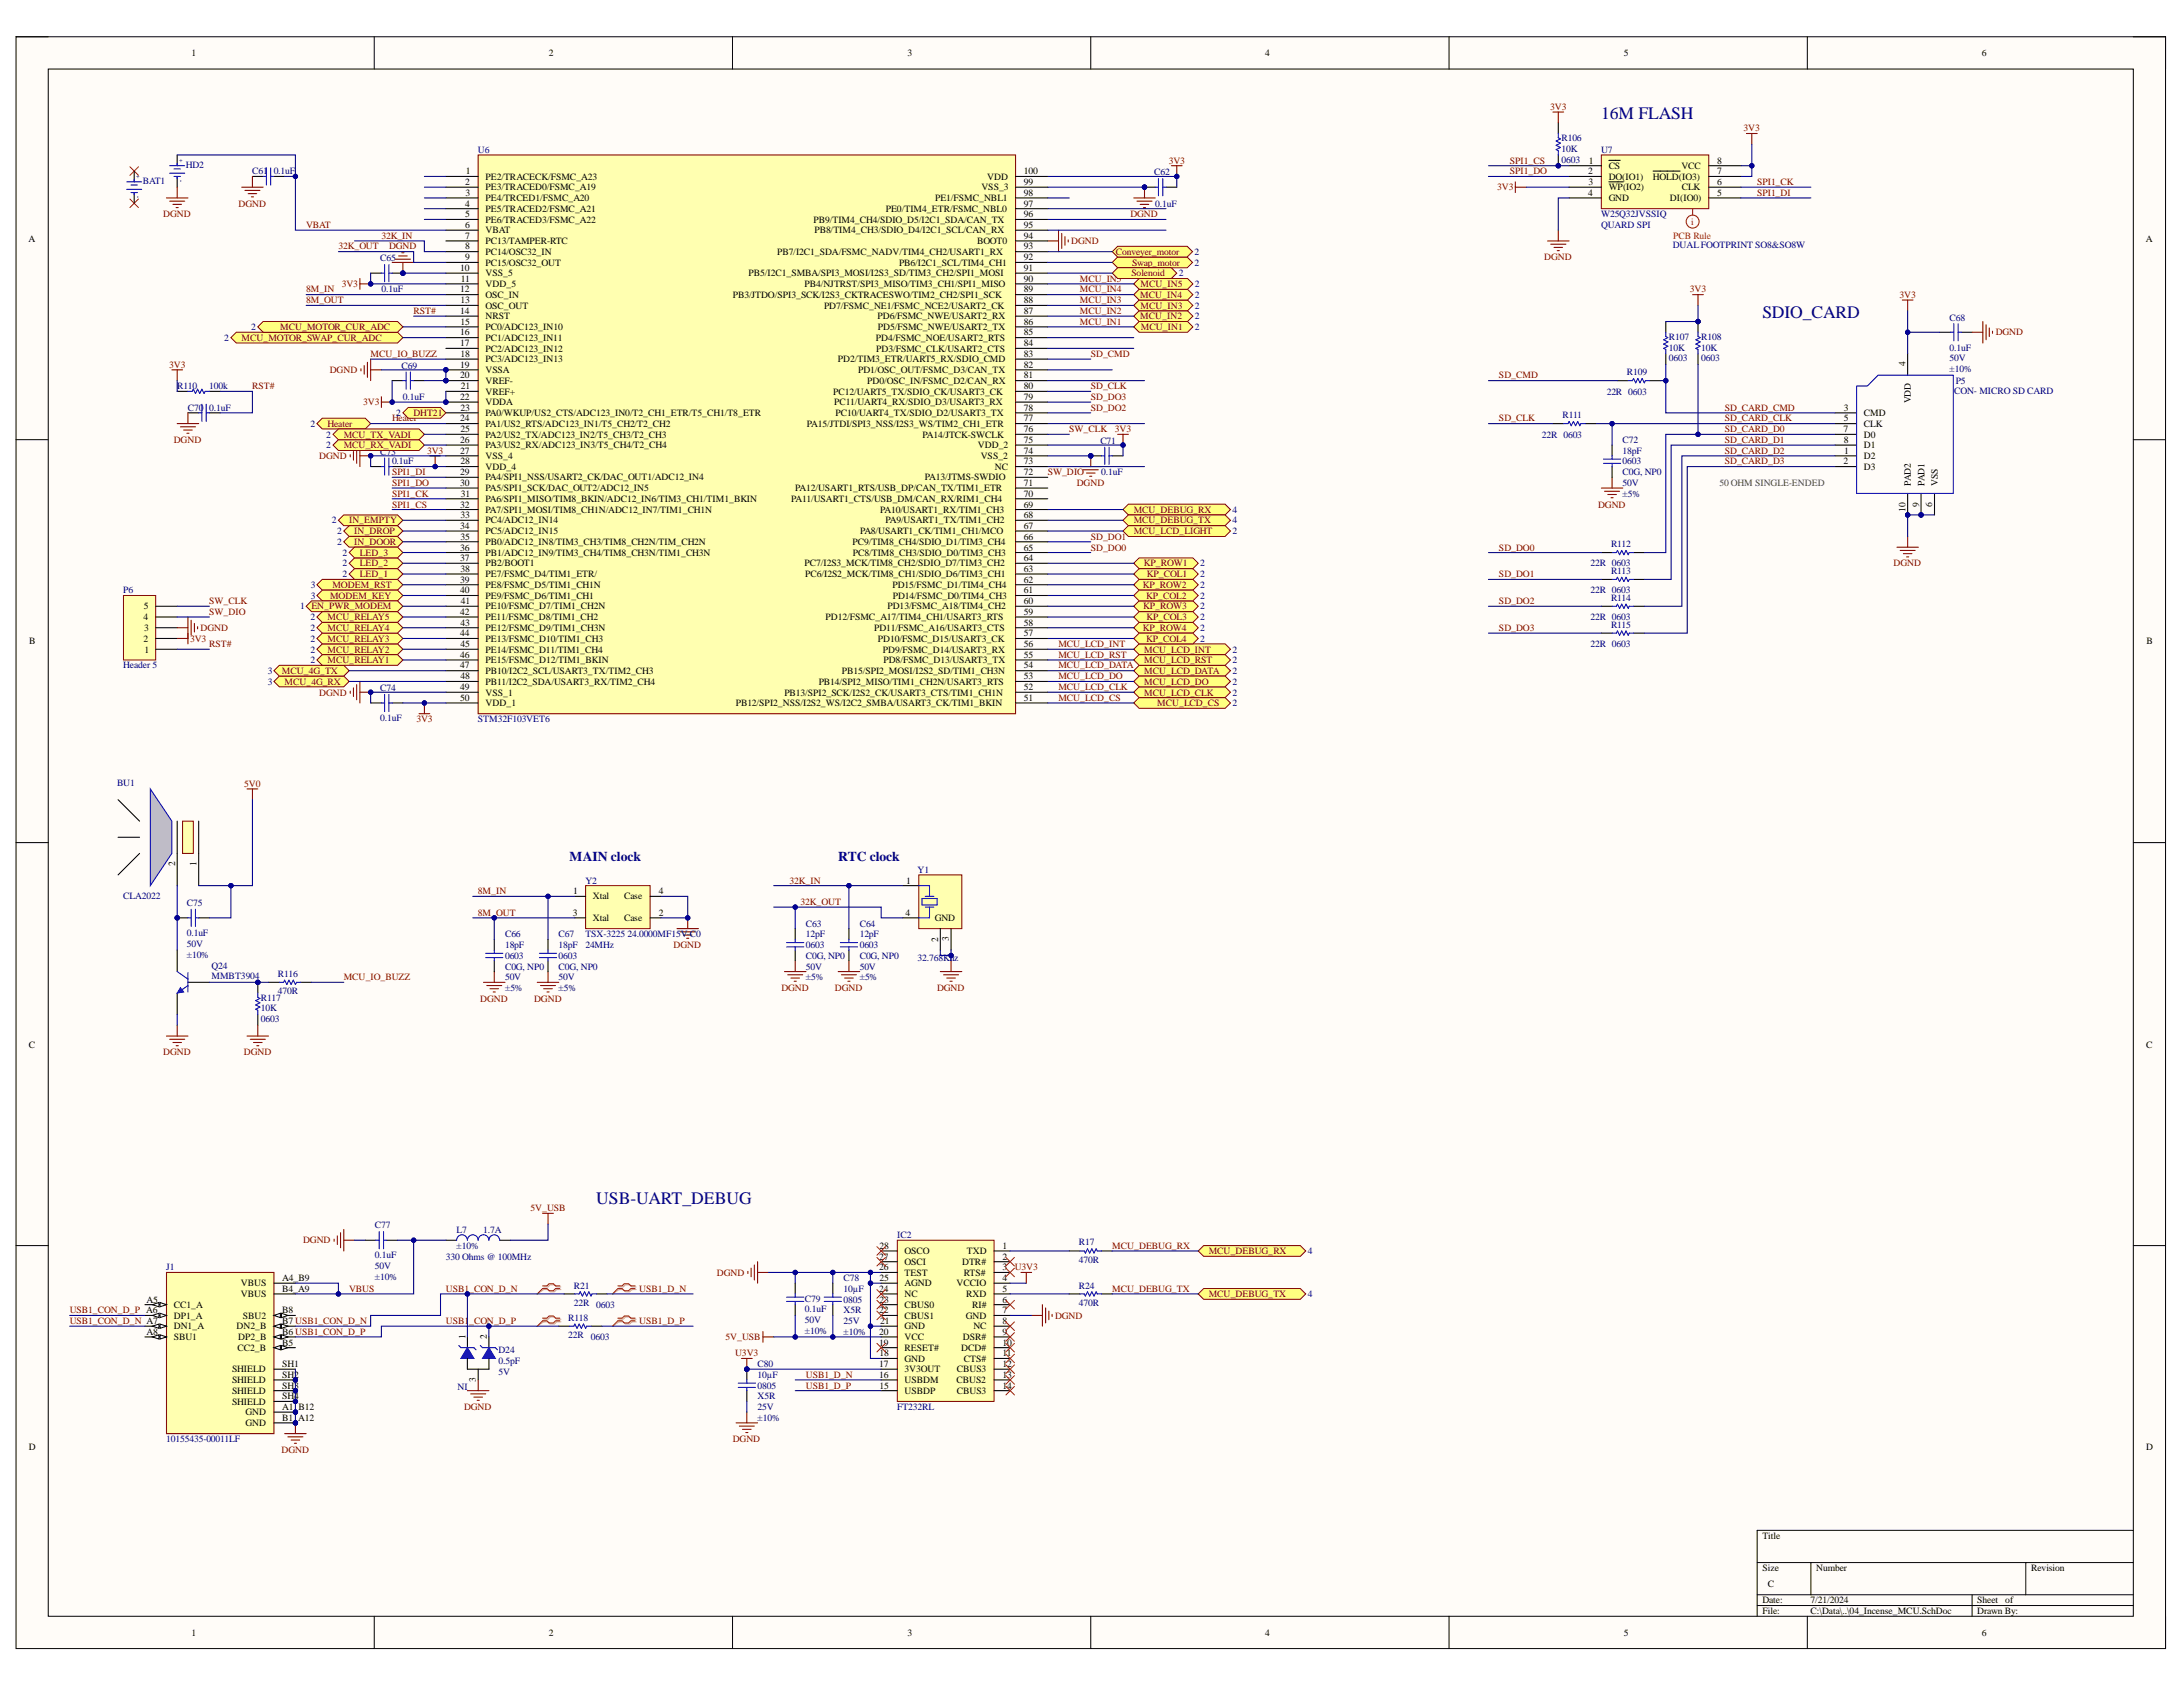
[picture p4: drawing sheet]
<svg xmlns="http://www.w3.org/2000/svg" width="279mm" height="216mm" viewBox="0 0 279 216" stroke-linecap="round" stroke-linejoin="round" font-family="sans-serif">
<defs><g id="words">
<g font-size="2.2" fill="#000080">
<text x="204.9" y="15.2">16M FLASH</text>
<text x="225.6" y="40.6">SDIO_CARD</text>
<text x="76.3" y="154.1">USB-UART_DEBUG</text>
</g>
<g font-size="1.7" fill="#000080">
<text x="72.9" y="110.2">MAIN clock</text>
<text x="107.3" y="110.2">RTC clock</text>
</g>
<g font-size="1.2">
<text x="24.5" y="7.2">1</text>
<text x="70.2" y="7.2">2</text>
<text x="116.2" y="7.2">3</text>
<text x="161.9" y="7.2">4</text>
<text x="207.8" y="7.2">5</text>
<text x="253.7" y="7.2">6</text>
<text x="59.5" y="23.7">2</text>
<text x="59.6" y="22.3">1</text>
<text x="62.1" y="23">PE2/TRACECK/FSMC_A23</text>
<text x="126.4" y="23">VDD</text>
<text x="131.1" y="23.7">99</text>
<text x="131.1" y="22.3">100</text>
<text x="203.3" y="22.3">2</text>
<text x="203.3" y="23.7">3</text>
<text x="203.4" y="20.9">1</text>
<text x="205.9" y="21.6">CS</text>
<text x="205.9" y="23">DO(IO1)</text>
<text x="211.6" y="23">HOLD(IO3)</text>
<text x="215.2" y="21.6">VCC</text>
<text x="219.8" y="23.7">6</text>
<text x="219.8" y="22.3">7</text>
<text x="219.8" y="20.9">8</text>
<text x="59.5" y="26.4">4</text>
<text x="59.5" y="27.8">5</text>
<text x="59.5" y="29.2">6</text>
<text x="59.6" y="25.1">3</text>
<text x="62.1" y="24.4">PE3/TRACED0/FSMC_A19</text>
<text x="62.1" y="25.8">PE4/TRCED1/FSMC_A20</text>
<text x="62.1" y="27.1">PE5/TRACED2/FSMC_A21</text>
<text x="62.1" y="28.5">PE6/TRACED3/FSMC_A22</text>
<text x="62.1" y="29.9">VBAT</text>
<text x="104.1" y="28.5">PB9/TIM4_CH4/SDIO_D5/I2C1_SDA/CAN_TX</text>
<text x="104.2" y="29.9">PB8/TIM4_CH3/SDIO_D4/I2C1_SCL/CAN_RX</text>
<text x="113.4" y="27.1">PE0/TIM4_ETR/FSMC_NBL0</text>
<text x="119.7" y="25.8">PE1/FSMC_NBL1</text>
<text x="125.6" y="24.4">VSS_3</text>
<text x="131.1" y="29.2">95</text>
<text x="131.1" y="27.8">96</text>
<text x="131.1" y="26.4">97</text>
<text x="131.1" y="25.1">98</text>
<text x="203.3" y="25.1">4</text>
<text x="205.9" y="24.4">WP(IO2)</text>
<text x="205.9" y="25.8">GND</text>
<text x="213.7" y="25.8">DI(IO0)</text>
<text x="215.2" y="24.4">CLK</text>
<text x="219.8" y="25.1">5</text>
<text x="3.6" y="30.9">A</text>
<text x="58.9" y="34.7">10</text>
<text x="59.5" y="30.6">7</text>
<text x="59.5" y="31.9">8</text>
<text x="59.5" y="33.3">9</text>
<text x="62.1" y="31.3">PC13/TAMPER-RTC</text>
<text x="62.1" y="32.6">PC14/OSC32_IN</text>
<text x="62.1" y="34">PC15/OSC32_OUT</text>
<text x="62.1" y="35.4">VSS_5</text>
<text x="95.8" y="35.4">PB5/I2C1_SMBA/SPI3_MOSI/I2S3_SD/TIM3_CH2/SPI1_MOSI</text>
<text x="99.5" y="32.6">PB7/I2C1_SDA/FSMC_NADV/TIM4_CH2/USART1_RX</text>
<text x="115.1" y="34">PB6/I2C1_SCL/TIM4_CH1</text>
<text x="125.1" y="31.3">BOOT0</text>
<text x="131.1" y="34.7">91</text>
<text x="131.1" y="33.3">92</text>
<text x="131.1" y="31.9">93</text>
<text x="131.1" y="30.6">94</text>
<text x="274.6" y="30.9">A</text>
<text x="58.9" y="37.4">12</text>
<text x="58.9" y="40.2">14</text>
<text x="58.9" y="38.8">13</text>
<text x="58.9" y="41.6">15</text>
<text x="59" y="36.1">11</text>
<text x="62.1" y="36.7">VDD_5</text>
<text x="62.1" y="38.1">OSC_IN</text>
<text x="62.1" y="39.5">OSC_OUT</text>
<text x="62.1" y="40.9">NRST</text>
<text x="93.8" y="38.1">PB3/JTDO/SPI3_SCK/I2S3_CKTRACESWO/TIM2_CH2/SPI1_SCK</text>
<text x="103" y="36.7">PB4/NJTRST/SPI3_MISO/TIM3_CH1/SPI1_MISO</text>
<text x="105.5" y="39.5">PD7/FSMC_NE1/FSMC_NCE2/USART2_CK</text>
<text x="112.3" y="40.9">PD6/FSMC_NWE/USART2_RX</text>
<text x="131.1" y="41.6">86</text>
<text x="131.1" y="40.2">87</text>
<text x="131.1" y="38.8">88</text>
<text x="131.1" y="37.4">89</text>
<text x="131.1" y="36.1">90</text>
<text x="58.9" y="42.9">16</text>
<text x="58.9" y="44.3">17</text>
<text x="58.9" y="47.1">19</text>
<text x="58.9" y="45.7">18</text>
<text x="62.1" y="42.2">PC0/ADC123_IN10</text>
<text x="62.1" y="43.6">PC1/ADC123_IN11</text>
<text x="62.1" y="45">PC2/ADC123_IN12</text>
<text x="62.1" y="46.4">PC3/ADC123_IN13</text>
<text x="62.1" y="47.7">VSSA</text>
<text x="107.2" y="46.4">PD2/TIM3_ETR/UART5_RX/SDIO_CMD</text>
<text x="109.8" y="47.7">PD1/OSC_OUT/FSMC_D3/CAN_TX</text>
<text x="112.1" y="43.6">PD4/FSMC_NOE/USART2_RTS</text>
<text x="112.1" y="45">PD3/FSMC_CLK/USART2_CTS</text>
<text x="112.4" y="42.2">PD5/FSMC_NWE/USART2_TX</text>
<text x="131.1" y="47.1">82</text>
<text x="131.1" y="45.7">83</text>
<text x="131.1" y="44.3">84</text>
<text x="131.1" y="42.9">85</text>
<text x="243.9" y="46.9" transform="rotate(-90 243.9 46.9)">4</text>
<text x="58.9" y="48.4">20</text>
<text x="58.9" y="51.2">22</text>
<text x="58.9" y="53.9">24</text>
<text x="58.9" y="52.6">23</text>
<text x="59" y="49.8">21</text>
<text x="62.1" y="49.1">VREF-</text>
<text x="62.1" y="50.5">VREF+</text>
<text x="62.1" y="51.9">VDDA</text>
<text x="62.1" y="53.2">PA0/WKUP/US2_CTS/ADC123_IN0/T2_CH1_ETR/T5_CH1/T8_ETR</text>
<text x="106.6" y="50.5">PC12/UART5_TX/SDIO_CK/USART3_CK</text>
<text x="106.8" y="51.9">PC11/UART4_RX/SDIO_D3/USART3_RX</text>
<text x="106.9" y="53.2">PC10/UART4_TX/SDIO_D2/USART3_TX</text>
<text x="111" y="49.1">PD0/OSC_IN/FSMC_D2/CAN_RX</text>
<text x="131.1" y="53.9">77</text>
<text x="131.1" y="52.6">78</text>
<text x="131.1" y="51.2">79</text>
<text x="131.1" y="49.8">80</text>
<text x="131.1" y="48.4">81</text>
<text x="236" y="52.6">3</text>
<text x="236" y="53.9">5</text>
<text x="238.6" y="53.2">CMD</text>
<text x="244.6" y="51.6" transform="rotate(-90 244.6 51.6)">VDD</text>
<text x="58.9" y="56.7">26</text>
<text x="58.9" y="58.1">27</text>
<text x="58.9" y="55.3">25</text>
<text x="58.9" y="59.4">28</text>
<text x="62.1" y="54.6">PA1/US2_RTS/ADC123_IN1/T5_CH2/T2_CH2</text>
<text x="62.1" y="56">PA2/US2_TX/ADC123_IN2/T5_CH3/T2_CH3</text>
<text x="62.1" y="57.4">PA3/US2_RX/ADC123_IN3/T5_CH4/T2_CH4</text>
<text x="62.1" y="58.7">VSS_4</text>
<text x="103.3" y="54.6">PA15/JTDI/SPI3_NSS/I2S3_WS/TIM2_CH1_ETR</text>
<text x="118.1" y="56">PA14/JTCK-SWCLK</text>
<text x="125.1" y="57.4">VDD_2</text>
<text x="125.5" y="58.7">VSS_2</text>
<text x="131.1" y="59.4">73</text>
<text x="131.1" y="58.1">74</text>
<text x="131.1" y="56.7">75</text>
<text x="131.1" y="55.3">76</text>
<text x="235.9" y="59.4">2</text>
<text x="235.9" y="55.3">7</text>
<text x="236" y="56.7">8</text>
<text x="236" y="58.1">1</text>
<text x="238.6" y="54.6">CLK</text>
<text x="238.6" y="56">D0</text>
<text x="238.6" y="57.4">D1</text>
<text x="238.6" y="58.7">D2</text>
<text x="58.9" y="60.8">29</text>
<text x="58.9" y="62.2">30</text>
<text x="58.9" y="65">32</text>
<text x="59" y="63.6">31</text>
<text x="62.1" y="60.1">VDD_4</text>
<text x="62.1" y="61.5">PA4/SPI1_NSS/USART2_CK/DAC_OUT1/ADC12_IN4</text>
<text x="62.1" y="62.9">PA5/SPI1_SCK/DAC_OUT2/ADC12_IN5</text>
<text x="62.1" y="64.2">PA6/SPI1_MISO/TIM8_BKIN/ADC12_IN6/TIM3_CH1/TIM1_BKIN</text>
<text x="62.1" y="65.6">PA7/SPI1_MOSI/TIM8_CH1N/ADC12_IN7/TIM1_CH1N</text>
<text x="101.3" y="64.2">PA11/USART1_CTS/USB_DM/CAN_RX/RIM1_CH4</text>
<text x="101.8" y="62.9">PA12/USART1_RTS/USB_DP/CAN_TX/TIM1_ETR</text>
<text x="112.7" y="65.6">PA10/USART1_RX/TIM1_CH3</text>
<text x="118.4" y="61.5">PA13/JTMS-SWDIO</text>
<text x="127.3" y="60.1">NC</text>
<text x="131.1" y="65">69</text>
<text x="131.1" y="63.6">70</text>
<text x="131.1" y="62.2">71</text>
<text x="131.1" y="60.8">72</text>
<text x="238.6" y="60.1">D3</text>
<text x="243.9" y="65.5" transform="rotate(-90 243.9 65.5)">10</text>
<text x="244.6" y="62.2" transform="rotate(-90 244.6 62.2)">PAD2</text>
<text x="245.6" y="64.8" transform="rotate(-90 245.6 64.8)">9</text>
<text x="246.3" y="62.2" transform="rotate(-90 246.3 62.2)">PAD1</text>
<text x="247.3" y="64.8" transform="rotate(-90 247.3 64.8)">6</text>
<text x="248" y="62.2" transform="rotate(-90 248 62.2)">VSS</text>
<text x="58.9" y="67.7">34</text>
<text x="58.9" y="70.5">36</text>
<text x="58.9" y="71.8">37</text>
<text x="58.9" y="66.3">33</text>
<text x="58.9" y="69.1">35</text>
<text x="62.1" y="67">PC4/ADC12_IN14</text>
<text x="62.1" y="68.4">PC5/ADC12_IN15</text>
<text x="62.1" y="69.7">PB0/ADC12_IN8/TIM3_CH3/TIM8_CH2N/TIM_CH2N</text>
<text x="62.1" y="71.1">PB1/ADC12_IN9/TIM3_CH4/TIM8_CH3N/TIM1_CH3N</text>
<text x="109.1" y="69.7">PC9/TIM8_CH4/SDIO_D1/TIM3_CH4</text>
<text x="109.1" y="71.1">PC8/TIM8_CH3/SDIO_D0/TIM3_CH3</text>
<text x="110.1" y="68.4">PA8/USART1_CK/TIM1_CH1/MCO</text>
<text x="113.3" y="67">PA9/USART1_TX/TIM1_CH2</text>
<text x="131.1" y="71.8">64</text>
<text x="131.1" y="70.5">65</text>
<text x="131.1" y="69.1">66</text>
<text x="131.1" y="67.7">67</text>
<text x="131.1" y="66.3">68</text>
<text x="18.4" y="78">5</text>
<text x="58.9" y="74.6">39</text>
<text x="58.9" y="76">40</text>
<text x="58.9" y="73.2">38</text>
<text x="59" y="77.3">41</text>
<text x="62.1" y="72.5">PB2/BOOT1</text>
<text x="62.1" y="73.9">PE7/FSMC_D4/TIM1_ETR/</text>
<text x="62.1" y="75.2">PE8/FSMC_D5/TIM1_CH1N</text>
<text x="62.1" y="76.6">PE9/FSMC_D6/TIM1_CH1</text>
<text x="62.1" y="78">PE10/FSMC_D7/TIM1_CH2N</text>
<text x="103" y="72.5">PC7/I2S3_MCK/TIM8_CH2/SDIO_D7/TIM3_CH2</text>
<text x="103.1" y="73.9">PC6/I2S2_MCK/TIM8_CH1/SDIO_D6/TIM3_CH1</text>
<text x="113.6" y="78">PD13/FSMC_A18/TIM4_CH2</text>
<text x="114.2" y="75.2">PD15/FSMC_D1/TIM4_CH4</text>
<text x="114.3" y="76.6">PD14/FSMC_D0/TIM4_CH3</text>
<text x="131.1" y="77.3">60</text>
<text x="131.1" y="76">61</text>
<text x="131.1" y="74.6">62</text>
<text x="131.1" y="73.2">63</text>
<text x="3.7" y="82.5">B</text>
<text x="18.4" y="82.1">2</text>
<text x="18.4" y="79.4">4</text>
<text x="18.4" y="80.7">3</text>
<text x="18.5" y="83.5">1</text>
<text x="58.9" y="78.7">42</text>
<text x="58.9" y="81.4">44</text>
<text x="58.9" y="80.1">43</text>
<text x="58.9" y="82.8">45</text>
<text x="62.1" y="79.4">PE11/FSMC_D8/TIM1_CH2</text>
<text x="62.1" y="80.7">PE12/FSMC_D9/TIM1_CH3N</text>
<text x="62.1" y="82.1">PE13/FSMC_D10/TIM1_CH3</text>
<text x="62.1" y="83.5">PE14/FSMC_D11/TIM1_CH4</text>
<text x="105.7" y="79.4">PD12/FSMC_A17/TIM4_CH1/USART3_RTS</text>
<text x="111.9" y="80.7">PD11/FSMC_A16/USART3_CTS</text>
<text x="112.4" y="82.1">PD10/FSMC_D15/USART3_CK</text>
<text x="113" y="83.5">PD9/FSMC_D14/USART3_RX</text>
<text x="131.1" y="82.8">56</text>
<text x="131.1" y="81.4">57</text>
<text x="131.1" y="80.1">58</text>
<text x="131.1" y="78.7">59</text>
<text x="274.7" y="82.5">B</text>
<text x="58.9" y="84.2">46</text>
<text x="58.9" y="85.6">47</text>
<text x="58.9" y="88.3">49</text>
<text x="58.9" y="89.7">50</text>
<text x="58.9" y="86.9">48</text>
<text x="62.1" y="84.9">PE15/FSMC_D12/TIM1_BKIN</text>
<text x="62.1" y="86.3">PB10/I2C2_SCL/USART3_TX/TIM2_CH3</text>
<text x="62.1" y="87.6">PB11/I2C2_SDA/USART3_RX/TIM2_CH4</text>
<text x="62.1" y="89">VSS_1</text>
<text x="100.4" y="89">PB13/SPI2_SCK/I2S2_CK/USART3_CTS/TIM1_CH1N</text>
<text x="104.8" y="87.6">PB14/SPI2_MISO/TIM1_CH2N/USART3_RTS</text>
<text x="107.7" y="86.3">PB15/SPI2_MOSI/I2S2_SD/TIM1_CH3N</text>
<text x="113.1" y="84.9">PD8/FSMC_D13/USART3_TX</text>
<text x="131.1" y="89.7">51</text>
<text x="131.1" y="88.3">52</text>
<text x="131.1" y="86.9">53</text>
<text x="131.1" y="85.6">54</text>
<text x="131.1" y="84.2">55</text>
<text x="62.1" y="90.4">VDD_1</text>
<text x="94.2" y="90.4">PB12/SPI2_NSS/I2S2_WS/I2C2_SMBA/USART3_CK/TIM1_BKIN</text>
<text x="22.4" y="110.9" transform="rotate(-90 22.4 110.9)">2</text>
<text x="25.2" y="110.8" transform="rotate(-90 25.2 110.8)">1</text>
<text x="116" y="113.1">1</text>
<text x="73.3" y="117.2">3</text>
<text x="73.4" y="114.4">1</text>
<text x="75.9" y="115.1">Xtal</text>
<text x="75.9" y="117.9">Xtal</text>
<text x="79.9" y="117.9">Case</text>
<text x="79.9" y="115.1">Case</text>
<text x="84.3" y="117.2">2</text>
<text x="84.3" y="114.4">4</text>
<text x="115.9" y="117.2">4</text>
<text x="119.6" y="117.9">GND</text>
<text x="120.1" y="120.5" transform="rotate(-90 120.1 120.5)">2</text>
<text x="121.5" y="120.4" transform="rotate(-90 121.5 120.4)">3</text>
<text x="3.7" y="134.1">C</text>
<text x="274.7" y="134.1">C</text>
<text x="112.5" y="161.2">27</text>
<text x="112.6" y="159.8">28</text>
<text x="115.8" y="161.9">OSCI</text>
<text x="115.8" y="160.5">OSCO</text>
<text x="123.1" y="161.9">DTR#</text>
<text x="123.7" y="160.5">TXD</text>
<text x="128.3" y="159.8">1</text>
<text x="128.3" y="161.2">2</text>
<text x="18.7" y="166.7">A5</text>
<text x="22.3" y="167.4">CC1_A</text>
<text x="30.8" y="164.6">VBUS</text>
<text x="30.8" y="166">VBUS</text>
<text x="36.1" y="164">A4_B9</text>
<text x="36.1" y="165.3">B4_A9</text>
<text x="112.5" y="165.3">24</text>
<text x="112.5" y="162.6">26</text>
<text x="112.6" y="164">25</text>
<text x="112.6" y="166.7">23</text>
<text x="115.8" y="166">NC</text>
<text x="115.8" y="164.6">AGND</text>
<text x="115.8" y="163.3">TEST</text>
<text x="115.8" y="167.4">CBUS0</text>
<text x="122.4" y="164.6">VCCIO</text>
<text x="123.4" y="163.3">RTS#</text>
<text x="123.7" y="166">RXD</text>
<text x="124.4" y="167.4">RI#</text>
<text x="128.3" y="162.6">3</text>
<text x="128.3" y="164">4</text>
<text x="128.3" y="165.3">5</text>
<text x="128.3" y="166.7">6</text>
<text x="18.7" y="170.8">A8</text>
<text x="22.3" y="168.8">DP1_A</text>
<text x="22.3" y="170.1">DN1_A</text>
<text x="22.3" y="171.5">SBU1</text>
<text x="30.3" y="170.1">DN2_B</text>
<text x="30.4" y="172.9">CC2_B</text>
<text x="30.5" y="171.5">DP2_B</text>
<text x="31.1" y="168.8">SBU2</text>
<text x="36.1" y="168.1">B8</text>
<text x="36.1" y="169.5">B7 USB1_CON_D_N</text>
<text x="36.1" y="170.8">B6 USB1_CON_D_P</text>
<text x="36.1" y="172.2">B5</text>
<text x="59.6" y="171.4" transform="rotate(-90 59.6 171.4)">1</text>
<text x="62.3" y="171.4" transform="rotate(-90 62.3 171.4)">2</text>
<text x="112.5" y="172.2">19</text>
<text x="112.5" y="170.8">20</text>
<text x="112.5" y="168.1">22</text>
<text x="112.6" y="173.6">18</text>
<text x="112.7" y="169.5">21</text>
<text x="115.8" y="172.9">RESET#</text>
<text x="115.8" y="171.5">VCC</text>
<text x="115.8" y="170.1">GND</text>
<text x="115.8" y="168.8">CBUS1</text>
<text x="123" y="172.9">DCD#</text>
<text x="123.2" y="171.5">DSR#</text>
<text x="123.6" y="168.8">GND</text>
<text x="124.6" y="170.1">NC</text>
<text x="128.3" y="168.1">7</text>
<text x="128.3" y="169.5">8</text>
<text x="128.3" y="170.8">9</text>
<text x="128.3" y="172.2">10</text>
<text x="128.3" y="173.6">11</text>
<text x="29.7" y="175.6">SHIELD</text>
<text x="29.7" y="177">SHIELD</text>
<text x="29.7" y="178.4">SHIELD</text>
<text x="29.7" y="179.8">SHIELD</text>
<text x="36.1" y="175">SH1</text>
<text x="36.1" y="176.3">SH2</text>
<text x="36.1" y="177.7">SH3</text>
<text x="36.1" y="179.1">SH4</text>
<text x="60.9" y="176.9" transform="rotate(-90 60.9 176.9)">3</text>
<text x="112.5" y="176.3">16</text>
<text x="112.5" y="175">17</text>
<text x="112.6" y="177.7">15</text>
<text x="115.8" y="178.4">USBDP</text>
<text x="115.8" y="177">USBDM</text>
<text x="115.8" y="175.6">3V3OUT</text>
<text x="115.8" y="174.3">GND</text>
<text x="122.4" y="177">CBUS2</text>
<text x="122.5" y="175.6">CBUS3</text>
<text x="122.5" y="178.4">CBUS3</text>
<text x="123.4" y="174.3">CTS#</text>
<text x="128.3" y="175">12</text>
<text x="128.3" y="176.3">13</text>
<text x="128.3" y="177.7">14</text>
<text x="3.7" y="185.6">D</text>
<text x="31.4" y="181.1">GND</text>
<text x="31.4" y="182.5">GND</text>
<text x="36.1" y="180.4">A1_B12</text>
<text x="36.1" y="181.8">B1_A12</text>
<text x="274.7" y="185.6">D</text>
<text x="225.6" y="196.9">Title</text>
<text x="225.6" y="201.1">Size</text>
<text x="226.2" y="203.2">C</text>
<text x="232.5" y="201.1">Number</text>
<text x="260" y="201.1">Revision</text>
<text x="24.5" y="209.3">1</text>
<text x="70.2" y="209.3">2</text>
<text x="116.2" y="209.3">3</text>
<text x="161.9" y="209.3">4</text>
<text x="207.8" y="209.3">5</text>
<text x="225.6" y="205.2">Date:</text>
<text x="225.6" y="206.6">File:</text>
<text x="231.7" y="205.2">7/21/2024</text>
<text x="231.7" y="206.6">C:\Data\..\04_Incense_MCU.SchDoc</text>
<text x="253.1" y="205.2">Sheet</text>
<text x="253.1" y="206.6">Drawn By:</text>
<text x="253.7" y="209.3">6</text>
<text x="256.7" y="205.2">of</text>
</g>
<g font-size="1.2" fill="#800000">
<text x="198.4" y="14">3V3</text>
<text x="223.2" y="16.8">3V3</text>
<text x="149.6" y="20.9">3V3</text>
<text x="193.2" y="20.9">SPI1_CS</text>
<text x="193.2" y="22.3">SPI1_DO</text>
<text x="224.9" y="23.7">SPI1_CK</text>
<text x="20.9" y="27.8">DGND</text>
<text x="30.5" y="26.4">DGND</text>
<text x="39.2" y="29.2">VBAT</text>
<text x="144.7" y="27.8">DGND</text>
<text x="191.6" y="24.4">3V3</text>
<text x="224.9" y="25.1">SPI1_DI</text>
<text x="43.3" y="31.9">32K_OUT</text>
<text x="48.8" y="30.6">32K_IN</text>
<text x="49.8" y="31.9">DGND</text>
<text x="137.1" y="31.3">DGND</text>
<text x="142.8" y="32.6">Conveyer_motor</text>
<text x="144.8" y="35.4">Solenoid</text>
<text x="144.9" y="34">Swap_motor</text>
<text x="197.6" y="33.3">DGND</text>
<text x="39.2" y="38.8">8M_OUT</text>
<text x="39.2" y="37.4">8M_IN</text>
<text x="43.7" y="36.7">3V3</text>
<text x="52.9" y="40.2">RST#</text>
<text x="138.2" y="38.8">MCU_IN3</text>
<text x="138.2" y="37.4">MCU_IN4</text>
<text x="138.2" y="36.1">MCU_IN5</text>
<text x="138.2" y="41.6">MCU_IN1</text>
<text x="138.2" y="40.2">MCU_IN2</text>
<text x="145.9" y="40.9">MCU_IN2</text>
<text x="145.9" y="38.1">MCU_IN4</text>
<text x="146" y="39.5">MCU_IN3</text>
<text x="146" y="36.7">MCU_IN5</text>
<text x="216.3" y="37.4">3V3</text>
<text x="243.1" y="38.1">3V3</text>
<text x="21.7" y="47.1">3V3</text>
<text x="30.9" y="43.6">MCU_MOTOR_SWAP_CUR_ADC</text>
<text x="35.9" y="42.2">MCU_MOTOR_CUR_ADC</text>
<text x="42.2" y="47.7">DGND</text>
<text x="47.4" y="45.7">MCU_IO_BUZZ</text>
<text x="139.6" y="45.7">SD_CMD</text>
<text x="146" y="42.2">MCU_IN1</text>
<text x="255.4" y="42.9">DGND</text>
<text x="32.3" y="49.8">RST#</text>
<text x="46.5" y="51.9">3V3</text>
<text x="50.2" y="53.9">Heater</text>
<text x="52.9" y="53.2">DHT21</text>
<text x="139.6" y="49.8">SD_CLK</text>
<text x="139.6" y="51.2">SD_DO3</text>
<text x="139.6" y="52.6">SD_DO2</text>
<text x="191.8" y="48.4">SD_CMD</text>
<text x="191.8" y="53.9">SD_CLK</text>
<text x="220.7" y="52.6">SD_CARD_CMD</text>
<text x="220.7" y="53.9">SD_CARD_CLK</text>
<text x="22.3" y="56.7">DGND</text>
<text x="40.9" y="58.7">DGND</text>
<text x="41.9" y="54.6">Heater</text>
<text x="44" y="57.4">MCU_RX_VADI</text>
<text x="44" y="56">MCU_TX_VADI</text>
<text x="54.7" y="58.1">3V3</text>
<text x="136.9" y="55.3">SW_CLK</text>
<text x="142.7" y="55.3">3V3</text>
<text x="220.7" y="55.3">SD_CARD_D0</text>
<text x="220.7" y="56.7">SD_CARD_D1</text>
<text x="220.7" y="58.1">SD_CARD_D2</text>
<text x="220.7" y="59.4">SD_CARD_D3</text>
<text x="50.2" y="65">SPI1_CS</text>
<text x="50.2" y="62.2">SPI1_DO</text>
<text x="50.2" y="63.6">SPI1_CK</text>
<text x="50.2" y="60.8">SPI1_DI</text>
<text x="134.1" y="60.8">SW_DIO</text>
<text x="137.8" y="62.2">DGND</text>
<text x="145.1" y="65.6">MCU_DEBUG_RX</text>
<text x="204.5" y="65">DGND</text>
<text x="44.7" y="67">IN_EMPTY</text>
<text x="45.4" y="68.4">IN_DROP</text>
<text x="45.4" y="69.7">IN_DOOR</text>
<text x="46.1" y="71.1">LED_3</text>
<text x="139.6" y="69.1">SD_DO1</text>
<text x="139.6" y="70.5">SD_DO0</text>
<text x="145.1" y="67">MCU_DEBUG_TX</text>
<text x="145.1" y="68.4">MCU_LCD_LIGHT</text>
<text x="191.8" y="70.5">SD_DO0</text>
<text x="26.8" y="77.3">SW_CLK</text>
<text x="42.3" y="76.6">MODEM_KEY</text>
<text x="42.6" y="75.2">MODEM_RST</text>
<text x="46.1" y="73.9">LED_1</text>
<text x="46.1" y="72.5">LED_2</text>
<text x="146.3" y="75.2">KP_ROW2</text>
<text x="146.3" y="78">KP_ROW3</text>
<text x="146.4" y="72.5">KP_ROW1</text>
<text x="146.7" y="76.6">KP_COL2</text>
<text x="146.8" y="73.9">KP_COL1</text>
<text x="191.8" y="73.9">SD_DO1</text>
<text x="191.8" y="77.3">SD_DO2</text>
<text x="242.4" y="72.5">DGND</text>
<text x="24.3" y="82.1">3V3</text>
<text x="25.7" y="80.7">DGND</text>
<text x="26.8" y="78.7">SW_DIO</text>
<text x="26.8" y="82.8">RST#</text>
<text x="41.9" y="83.5">MCU_RELAY2</text>
<text x="41.9" y="82.1">MCU_RELAY3</text>
<text x="41.9" y="80.7">MCU_RELAY4</text>
<text x="41.9" y="79.4">MCU_RELAY5</text>
<text x="135.5" y="82.8">MCU_LCD_INT</text>
<text x="146.3" y="80.7">KP_ROW4</text>
<text x="146.5" y="83.5">MCU_LCD_INT</text>
<text x="146.7" y="82.1">KP_COL4</text>
<text x="146.8" y="79.4">KP_COL3</text>
<text x="191.8" y="80.7">SD_DO3</text>
<text x="36.1" y="86.3">MCU_4G_TX</text>
<text x="36.4" y="87.6">MCU_4G_RX</text>
<text x="40.9" y="89">DGND</text>
<text x="41.9" y="84.9">MCU_RELAY1</text>
<text x="135.5" y="89.7">MCU_LCD_CS</text>
<text x="135.5" y="88.3">MCU_LCD_CLK</text>
<text x="135.5" y="86.9">MCU_LCD_DO</text>
<text x="135.5" y="85.6">MCU_LCD_DATA</text>
<text x="135.5" y="84.2">MCU_LCD_RST</text>
<text x="146.5" y="86.3">MCU_LCD_DATA</text>
<text x="146.5" y="89">MCU_LCD_CLK</text>
<text x="146.5" y="84.9">MCU_LCD_RST</text>
<text x="146.5" y="87.6">MCU_LCD_DO</text>
<text x="53.3" y="92.4">3V3</text>
<text x="148.1" y="90.4">MCU_LCD_CS</text>
<text x="31.3" y="100.7">5V0</text>
<text x="101.1" y="113.1">32K_IN</text>
<text x="61.2" y="117.2">8M_OUT</text>
<text x="61.2" y="114.4">8M_IN</text>
<text x="102.5" y="115.8">32K_OUT</text>
<text x="44" y="125.4">MCU_IO_BUZZ</text>
<text x="86.2" y="121.3">DGND</text>
<text x="61.5" y="128.2">DGND</text>
<text x="68.4" y="128.2">DGND</text>
<text x="100" y="126.8">DGND</text>
<text x="106.9" y="126.8">DGND</text>
<text x="119.9" y="126.8">DGND</text>
<text x="20.9" y="135.1">DGND</text>
<text x="31.2" y="135.1">DGND</text>
<text x="67.9" y="155">5V_USB</text>
<text x="38.8" y="159.1">DGND</text>
<text x="142.4" y="159.8">MCU_DEBUG_RX</text>
<text x="154.7" y="160.5">MCU_DEBUG_RX</text>
<text x="44.7" y="165.3">VBUS</text>
<text x="57.1" y="165.3">USB1_CON_D_N</text>
<text x="81.8" y="165.3">USB1_D_N</text>
<text x="91.8" y="163.3">DGND</text>
<text x="129.9" y="162.6">U3V3</text>
<text x="142.4" y="165.3">MCU_DEBUG_TX</text>
<text x="154.7" y="166">MCU_DEBUG_TX</text>
<text x="8.9" y="169.5">USB1_CON_D_N A7</text>
<text x="8.9" y="168.1">USB1_CON_D_P A6</text>
<text x="57.1" y="169.5">USB1</text>
<text x="60" y="169.5">_CON_D_P</text>
<text x="81.8" y="169.5">USB1_D_P</text>
<text x="92.9" y="171.5">5V_USB</text>
<text x="94.1" y="173.6">U3V3</text>
<text x="135" y="168.8">DGND</text>
<text x="103.1" y="176.3">USB1_D_N</text>
<text x="103.1" y="177.7">USB1_D_P</text>
<text x="36" y="185.9">DGND</text>
<text x="59.4" y="180.4">DGND</text>
<text x="93.8" y="184.6">DGND</text>
</g>
<g font-size="1.2" fill="#000080">
<text x="18.3" y="23.6">BAT1</text>
<text x="23.8" y="21.5">HD2</text>
<text x="32.3" y="22.3">C61</text>
<text x="35" y="22.3">0.1uF</text>
<text x="61.2" y="19.5">U6</text>
<text x="147.7" y="22.5">C62</text>
<text x="199.8" y="19.4">10K</text>
<text x="199.8" y="20.8">0603</text>
<text x="199.8" y="18.1">R106</text>
<text x="204.9" y="19.5">U7</text>
<text x="147.9" y="26.4">0.1uF</text>
<text x="204.9" y="29.2">QUARD SPI</text>
<text x="204.9" y="27.8">W25Q32JVSSIQ</text>
<text x="48.6" y="33.5">C65</text>
<text x="150.9" y="35.4">2</text>
<text x="152.9" y="34">2</text>
<text x="152.9" y="32.6">2</text>
<text x="214.1" y="31.7">DUAL FOOTPRINT SO8&amp;SO8W</text>
<text x="48.8" y="37.4">0.1uF</text>
<text x="152.9" y="40.9">2</text>
<text x="152.9" y="39.5">2</text>
<text x="152.9" y="38.1">2</text>
<text x="152.9" y="36.7">2</text>
<text x="249.5" y="41">C68</text>
<text x="28.7" y="43.6">2</text>
<text x="32.2" y="42.2">2</text>
<text x="51.4" y="47.2">C69</text>
<text x="152.9" y="42.2">2</text>
<text x="213.6" y="44.9">10K</text>
<text x="213.6" y="46.2">0603</text>
<text x="213.6" y="43.5">R107</text>
<text x="217.7" y="44.9">10K</text>
<text x="217.7" y="46.2">0603</text>
<text x="217.7" y="43.5">R108</text>
<text x="249.5" y="44.9">0.1uF</text>
<text x="249.5" y="46.2">50V</text>
<text x="249.5" y="47.6">±10%</text>
<text x="22.7" y="49.8">R110</text>
<text x="24" y="52.6">C70</text>
<text x="26.8" y="52.6">0.1uF</text>
<text x="26.8" y="49.8">100k</text>
<text x="50.7" y="53.2">2</text>
<text x="51.6" y="51.2">0.1uF</text>
<text x="200" y="53.5">R111</text>
<text x="205.6" y="50.5">22R 0603</text>
<text x="208.2" y="48">R109</text>
<text x="250.1" y="50.4">CON- MICRO SD CARD</text>
<text x="250.3" y="49.1">P5</text>
<text x="39.7" y="54.6">2</text>
<text x="41.8" y="57.4">2</text>
<text x="41.8" y="56">2</text>
<text x="48.6" y="58.2">C73</text>
<text x="50.2" y="59.4">0.1uF</text>
<text x="140.8" y="56.8">C71</text>
<text x="197.3" y="56">22R 0603</text>
<text x="207.7" y="58.1">18pF</text>
<text x="207.7" y="59.4">0603</text>
<text x="207.7" y="56.7">C72</text>
<text x="141" y="60.8">0.1uF</text>
<text x="157.8" y="65.6">4</text>
<text x="207.7" y="60.8">C0G, NP0</text>
<text x="207.7" y="62.2">50V</text>
<text x="207.7" y="63.6">±5%</text>
<text x="42.5" y="67">2</text>
<text x="43.2" y="68.4">2</text>
<text x="43.2" y="69.7">2</text>
<text x="43.8" y="71.1">2</text>
<text x="157.8" y="67">4</text>
<text x="157.8" y="68.4">2</text>
<text x="206.2" y="70">R112</text>
<text x="15.8" y="76">P6</text>
<text x="38.4" y="78">1 EN_PWR_MODEM</text>
<text x="39.8" y="75.2">3</text>
<text x="39.8" y="76.6">3</text>
<text x="43.8" y="73.9">2</text>
<text x="43.8" y="72.5">2</text>
<text x="153.6" y="73.9">2</text>
<text x="153.6" y="72.5">2</text>
<text x="153.6" y="75.2">2</text>
<text x="153.6" y="78">2</text>
<text x="153.6" y="76.6">2</text>
<text x="203.6" y="72.5">22R 0603</text>
<text x="203.6" y="76">22R 0603</text>
<text x="206.2" y="73.5">R113</text>
<text x="206.2" y="76.9">R114</text>
<text x="39.7" y="83.5">2</text>
<text x="39.7" y="82.1">2</text>
<text x="39.7" y="80.7">2</text>
<text x="39.7" y="79.4">2</text>
<text x="153.6" y="80.7">2</text>
<text x="153.6" y="82.1">2</text>
<text x="153.6" y="79.4">2</text>
<text x="157.8" y="83.5">2</text>
<text x="203.6" y="79.4">22R 0603</text>
<text x="203.6" y="82.8">22R 0603</text>
<text x="206.2" y="80.4">R115</text>
<text x="15.8" y="85.6">Header 5</text>
<text x="34.3" y="87.6">3</text>
<text x="34.3" y="86.3">3</text>
<text x="39.7" y="84.9">2</text>
<text x="48.6" y="88.5">C74</text>
<text x="157.8" y="86.3">2</text>
<text x="157.8" y="89">2</text>
<text x="157.8" y="84.9">2</text>
<text x="157.8" y="87.6">2</text>
<text x="48.6" y="92.3">0.1uF</text>
<text x="61.2" y="92.4">STM32F103VET6</text>
<text x="157.8" y="90.4">2</text>
<text x="15" y="100.6">BU1</text>
<text x="74.9" y="113.1">Y2</text>
<text x="117.4" y="111.7">Y1</text>
<text x="15.8" y="115.1">CLA2022</text>
<text x="23.9" y="119.8">0.1uF</text>
<text x="23.9" y="116">C75</text>
<text x="64.6" y="119.9">C66</text>
<text x="71.5" y="119.9">C67</text>
<text x="74.9" y="119.9">TSX-3225</text>
<text x="80.3" y="119.9">24.0000MF15V-C0</text>
<text x="103.1" y="119.9">12pF</text>
<text x="103.1" y="118.6">C63</text>
<text x="110" y="119.9">12pF</text>
<text x="110" y="118.6">C64</text>
<text x="23.9" y="121.2">50V</text>
<text x="23.9" y="122.6">±10%</text>
<text x="27.1" y="124">Q24</text>
<text x="27.1" y="125.3">MMBT3904</text>
<text x="35.6" y="125.1">R116</text>
<text x="64.6" y="121.3">18pF</text>
<text x="64.6" y="122.7">0603</text>
<text x="64.6" y="124.1">C0G, NP0</text>
<text x="64.6" y="125.4">50V</text>
<text x="71.5" y="121.3">18pF</text>
<text x="71.5" y="122.7">0603</text>
<text x="71.5" y="124.1">C0G, NP0</text>
<text x="71.5" y="125.4">50V</text>
<text x="74.9" y="121.3">24MHz</text>
<text x="103.1" y="121.3">0603</text>
<text x="103.1" y="122.7">C0G, NP0</text>
<text x="103.1" y="124.1">50V</text>
<text x="103.1" y="125.4">±5%</text>
<text x="110" y="121.3">0603</text>
<text x="110" y="122.7">C0G, NP0</text>
<text x="110" y="124.1">50V</text>
<text x="110" y="125.4">±5%</text>
<text x="117.4" y="123">32.768Khz</text>
<text x="33.4" y="129.4">10K</text>
<text x="33.4" y="130.8">0603</text>
<text x="33.4" y="128.1">R117</text>
<text x="35.6" y="127.2">470R</text>
<text x="64.6" y="126.8">±5%</text>
<text x="71.5" y="126.8">±5%</text>
<text x="48" y="161">0.1uF</text>
<text x="48" y="157.2">C77</text>
<text x="57.1" y="161.2">330 Ohms @ 100MHz</text>
<text x="58.4" y="159.8">±10%</text>
<text x="58.4" y="157.7">L7</text>
<text x="61.8" y="157.7">1.7A</text>
<text x="114.8" y="158.5">IC2</text>
<text x="138.1" y="161.6">470R</text>
<text x="138.1" y="159.4">R17</text>
<text x="167.4" y="160.5">4</text>
<text x="21.3" y="162.6">J1</text>
<text x="48" y="162.4">50V</text>
<text x="48" y="163.8">±10%</text>
<text x="73.4" y="167.1">22R</text>
<text x="73.4" y="164.9">R21</text>
<text x="76.3" y="167.4">0603</text>
<text x="103" y="167.9">0.1uF</text>
<text x="103" y="166.6">C79</text>
<text x="108" y="165.3">10µF</text>
<text x="108" y="166.7">0805</text>
<text x="108" y="164">C78</text>
<text x="138.1" y="167.1">470R</text>
<text x="138.1" y="164.9">R24</text>
<text x="167.4" y="166">4</text>
<text x="63.8" y="173.2">D24</text>
<text x="72.7" y="171.2">22R</text>
<text x="72.7" y="169">R118</text>
<text x="75.6" y="171.5">0603</text>
<text x="103" y="169.3">50V</text>
<text x="103" y="170.7">±10%</text>
<text x="108" y="169.5">25V</text>
<text x="108" y="170.8">±10%</text>
<text x="108" y="168.1">X5R</text>
<text x="58.5" y="178">NI</text>
<text x="63.8" y="174.5">0.5pF</text>
<text x="63.8" y="175.9">5V</text>
<text x="97" y="176.3">10µF</text>
<text x="97" y="177.7">0805</text>
<text x="97" y="179.1">X5R</text>
<text x="97" y="175">C80</text>
<text x="21.3" y="184.6">10155435-00011LF</text>
<text x="97" y="180.4">25V</text>
<text x="97" y="181.8">±10%</text>
<text x="114.8" y="180.4">FT232RL</text>
</g>
<g font-size="1.2" fill="#f00">
<text x="216.5" y="28.8">i</text>
<text x="214.1" y="30.6">PCB Rule</text>
</g>
<text font-size="1.2" fill="#434343" x="220.1" y="62.2">50 OHM SINGLE-ENDED</text>
<g font-size=".8" fill="#000080">
<text x="17.5" y="22.5" transform="rotate(90 17.5 22.5)">+</text>
<text x="23" y="20.4" transform="rotate(90 23 20.4)">+</text>
<text x="23" y="23" transform="rotate(90 23 23)">-</text>
<text x="17.5" y="25" transform="rotate(90 17.5 25)">-</text>
</g>
</g></defs>
<path d="M2.1 4.7h275.1v206.3h-275.1z" fill-rule="evenodd" fill="#fffcf8"/>
<path d="M2.1 4.7h275.1v206.3h-275.1z" fill="none" stroke="#000" stroke-width=".13"/>
<path d="M6.2 8.8h266.8v198h-266.8z" fill-rule="evenodd" fill="#fffcf8"/>
<g fill="none" stroke="#000" stroke-width=".13">
<path d="M2 4.7h4.2M6.2 8.8h266.8v198h-266.8zM47.9 4.7v4.1M93.8 4.7v4.1M139.6 4.7v4.1M185.5 4.7v4.1M231.3 4.7v4.1M273 4.7h4.2v4.1M2 56.3h4.2M273 56.3h4.2M2 107.8h4.2M273 107.8h4.2"/>
<path d="M2 159.4h4.2M273 159.4h4.2M224.9 200h48.1M231.8 200v4.1M259.3 200v4.1M273 195.9h-48.1v10.9M47.9 206.8v4.2M93.8 206.8v4.2M139.6 206.8v4.2M185.5 206.8v4.2M224.9 204.1h48.1M224.9 205.5h48.1"/>
<path d="M231.3 206.8v4.2M252.4 204.1v2.7M277.2 206.8v4.2"/>
</g>
<circle cx="57.1" cy="47.3" r=".27" fill="#000080"/>
<circle cx="57.1" cy="47.3" r=".27" fill="none" stroke="#000080" stroke-width=".13"/>
<circle cx="57.1" cy="48.7" r=".27" fill="#000080"/>
<circle cx="57.1" cy="48.7" r=".27" fill="none" stroke="#000080" stroke-width=".13"/>
<circle cx="57.1" cy="51.5" r=".27" fill="#000080"/>
<circle cx="57.1" cy="51.5" r=".27" fill="none" stroke="#000080" stroke-width=".13"/>
<path d="M61.2 19.8h68.8v71.5h-68.8z" fill-rule="evenodd" fill="#ffffb0"/>
<path d="M61.2 19.8h68.8v71.5h-68.8z" fill="none" stroke="#800000" stroke-width=".14"/>
<g fill="none" stroke="#000" stroke-width=".14">
<path d="M57.1 22.6h4.1M57.1 24h4.1M57.1 25.3h4.1M57.1 26.7h4.1M57.1 28.1h4.1M57.1 29.5h4.1M57.1 30.8h4.1M57.1 32.2h4.1M57.1 33.6h4.1M57.1 35h4.1M57.1 36.3h4.1M57.1 37.7h4.1"/>
<path d="M57.1 39.1h4.1M57.1 40.5h4.1M57.1 41.8h4.1M57.1 43.2h4.1M57.1 44.6h4.1M57.1 46h4.1M57.1 47.3h4.1"/>
</g>
<circle cx="57.1" cy="47.3" r=".27" fill="#000080"/>
<circle cx="57.1" cy="47.3" r=".27" fill="none" stroke="#000080" stroke-width=".13"/>
<path d="M57.1 48.7h4.1" fill="none" stroke="#000" stroke-width=".14"/>
<circle cx="57.1" cy="48.7" r=".27" fill="#000080"/>
<circle cx="57.1" cy="48.7" r=".27" fill="none" stroke="#000080" stroke-width=".13"/>
<path d="M57.1 50.1h4.1M57.1 51.5h4.1" fill="none" stroke="#000" stroke-width=".14"/>
<circle cx="57.1" cy="51.5" r=".27" fill="#000080"/>
<circle cx="57.1" cy="51.5" r=".27" fill="none" stroke="#000080" stroke-width=".13"/>
<g fill="none" stroke="#000" stroke-width=".14">
<path d="M130 39.1h4.1M130 37.7h4.1M130 36.3h4.1M130 35h4.1M130 33.6h4.1M130 32.2h4.1M130 30.8h4.1M130 29.5h4.1M130 28.1h4.1M130 26.7h4.1M130 25.3h4.1M130 24h4.1"/>
<path d="M130 22.6h4.1M57.1 52.8h4.1M57.1 54.2h4.1M57.1 55.6h4.1M57.1 57h4.1M57.1 58.3h4.1M57.1 59.7h4.1M130 52.8h4.1M130 54.2h4.1M130 55.6h4.1M130 57h4.1M130 58.3h4.1"/>
<path d="M130 59.7h4.1M130 51.5h4.1M130 50.1h4.1M130 48.7h4.1M130 47.3h4.1M130 46h4.1M130 44.6h4.1M130 43.2h4.1M130 41.8h4.1M130 40.5h4.1M57.1 61.1h4.1M57.1 62.5h4.1"/>
<path d="M57.1 63.8h4.1M57.1 65.2h4.1M57.1 66.6h4.1M57.1 68h4.1M57.1 69.3h4.1M57.1 70.7h4.1M57.1 72.1h4.1M57.1 73.5h4.1M57.1 74.8h4.1M57.1 76.2h4.1M57.1 77.6h4.1M57.1 79h4.1"/>
<path d="M130 61.1h4.1M130 62.5h4.1M130 63.8h4.1M130 65.2h4.1M130 66.6h4.1M130 68h4.1M130 69.3h4.1M130 70.7h4.1M130 72.1h4.1M130 73.5h4.1M130 74.8h4.1M130 76.2h4.1"/>
<path d="M130 77.6h4.1M130 79h4.1M57.1 80.3h4.1M57.1 81.7h4.1M57.1 83.1h4.1M57.1 84.5h4.1M57.1 85.8h4.1M57.1 87.2h4.1M57.1 88.6h4.1M57.1 90h4.1M130 80.3h4.1M130 81.7h4.1"/>
<path d="M130 83.1h4.1M130 84.5h4.1M130 85.8h4.1M130 87.2h4.1M130 88.6h4.1M130 90h4.1"/>
</g>
<circle cx="139.6" cy="58.3" r=".28" fill="#000080"/>
<circle cx="139.6" cy="58.3" r=".28" fill="none" stroke="#000080" stroke-width=".13"/>
<path d="M139.6 58.3h1.4" fill="none" stroke="#000" stroke-width=".14"/>
<circle cx="139.6" cy="58.3" r=".28" fill="#000080"/>
<circle cx="139.6" cy="58.3" r=".28" fill="none" stroke="#000080" stroke-width=".13"/>
<path d="M142.4 58.3h1.3" fill="none" stroke="#000" stroke-width=".14"/>
<path d="M141 58.3h.4M141.4 57.2v2.2M141.9 57.2v2.2M141.9 58.3h.5" fill="none" stroke="#00f" stroke-width=".14"/>
<path d="M143 55.6h1.4M143.7 55.6v1.4" fill="none" stroke="#800000" stroke-width=".14"/>
<circle cx="143.7" cy="57" r=".28" fill="#000080"/>
<circle cx="143.7" cy="57" r=".28" fill="none" stroke="#000080" stroke-width=".13"/>
<path d="M134.1 30.8h1.4M135.5 29.5v2.7M135.9 29.9v1.9M136.3 30.3v1.1M136.7 30.7v.3" fill="none" stroke="#800000" stroke-width=".14"/>
<circle cx="146.5" cy="24" r=".28" fill="#000080"/>
<circle cx="146.5" cy="24" r=".28" fill="none" stroke="#000080" stroke-width=".13"/>
<path d="M146.5 24h1.4" fill="none" stroke="#000" stroke-width=".14"/>
<circle cx="146.5" cy="24" r=".28" fill="#000080"/>
<circle cx="146.5" cy="24" r=".28" fill="none" stroke="#000080" stroke-width=".13"/>
<path d="M149.2 24h1.4" fill="none" stroke="#000" stroke-width=".14"/>
<path d="M147.9 24h.4M148.3 22.9v2.2M148.8 22.9v2.2M148.8 24h.4" fill="none" stroke="#00f" stroke-width=".14"/>
<path d="M149.9 21.2h1.4M150.6 21.2v1.4" fill="none" stroke="#800000" stroke-width=".14"/>
<circle cx="150.6" cy="22.6" r=".27" fill="#000080"/>
<circle cx="150.6" cy="22.6" r=".27" fill="none" stroke="#000080" stroke-width=".13"/>
<path d="M145.1 25.3h2.8M145.5 25.7h1.9M145.9 26.2h1.1M146.3 26.6h.3M146.5 24v1.3" fill="none" stroke="#800000" stroke-width=".14"/>
<circle cx="146.5" cy="24" r=".28" fill="#000080"/>
<circle cx="146.5" cy="24" r=".28" fill="none" stroke="#000080" stroke-width=".13"/>
<circle cx="51.6" cy="35" r=".27" fill="#000080"/>
<circle cx="51.6" cy="35" r=".27" fill="none" stroke="#000080" stroke-width=".13"/>
<path d="M47.4 35h1.4M50.2 35h1.4" fill="none" stroke="#000" stroke-width=".14"/>
<circle cx="51.6" cy="35" r=".27" fill="#000080"/>
<circle cx="51.6" cy="35" r=".27" fill="none" stroke="#000080" stroke-width=".13"/>
<path d="M48.8 35h.4M49.2 33.9v2.2M49.8 33.9v2.2M49.8 35h.4M51.6 48.7h.4M52 47.6v2.2M52.5 47.6v2.2M52.5 48.7h.4M48.8 90h.4M49.2 88.9v2.2M49.8 88.9v2.2M49.8 90h.4" fill="none" stroke="#00f" stroke-width=".14"/>
<path d="M50.2 48.7h1.4M52.9 48.7h1.4M47.4 90h1.4M50.2 90h1.4" fill="none" stroke="#000" stroke-width=".14"/>
<path d="M53.6 91.3h1.4M54.3 90v1.3" fill="none" stroke="#800000" stroke-width=".14"/>
<circle cx="54.3" cy="90" r=".28" fill="#000080"/>
<circle cx="54.3" cy="90" r=".28" fill="none" stroke="#000080" stroke-width=".13"/>
<path d="M47.4 59.7h1.4M50.2 59.7h1.4" fill="none" stroke="#000" stroke-width=".14"/>
<path d="M48.8 59.7h.4M49.2 58.6v2.2M49.8 58.6v2.2M49.8 59.7h.4" fill="none" stroke="#00f" stroke-width=".14"/>
<path d="M55 58.3h1.4M55.7 58.3v1.4" fill="none" stroke="#800000" stroke-width=".14"/>
<circle cx="55.7" cy="59.7" r=".27" fill="#000080"/>
<circle cx="55.7" cy="59.7" r=".27" fill="none" stroke="#000080" stroke-width=".13"/>
<path d="M32.3 22.6h1.4M35.1 22.6h1.3M22.7 50.1h1.4M24.1 52.8h1.3M26.8 52.8h1.4M26.8 50.1h1.4" fill="none" stroke="#000" stroke-width=".14"/>
<path d="M33.7 22.6h.4M34.1 21.5v2.2M34.6 21.5v2.2M34.6 22.6h.5M24.1 50.1h.5l.1-.3 .3 .6 .3-.6 .3 .6 .2-.6 .3 .6 .2-.3h.5M25.4 52.8h.4M25.8 51.7v2.2M26.4 51.7v2.2M26.4 52.8h.4" fill="none" stroke="#00f" stroke-width=".14"/>
<path d="M22 47.3h1.4M22.7 54.2h2.7M22.7 47.3v1.4M23.1 54.6h1.9M23.5 55h1.1M23.9 55.4h.3M24.1 52.8v1.4" fill="none" stroke="#800000" stroke-width=".14"/>
<path d="M15.8 76.2h4.1v8.3h-4.1z" fill-rule="evenodd" fill="#ffffb0"/>
<path d="M15.8 76.2h4.1v8.3h-4.1z" fill="none" stroke="#800000" stroke-width=".13"/>
<path d="M19.9 79h2.8M19.9 77.6h2.8M19.9 83.1h2.8M19.9 81.7h2.8M19.9 80.3h2.8" fill="none" stroke="#000" stroke-width=".14"/>
<path d="M223.5 17.1h1.4M224.2 17.1v1.4M193.9 23.3v1.3M193.9 24h1.4M24.1 79v3.4M24.5 79.4v1.9M24.9 79.8v1.1M22.7 81.7h1.4M22.7 80.3h1.4M25.3 80.2v.3" fill="none" stroke="#800000" stroke-width=".14"/>
<g fill="none" stroke="#f00" stroke-width=".14">
<path d="M216.6 26.7v.8"/>
<circle cx="216.6" cy="28.4" r=".83"/>
</g>
<circle cx="199.4" cy="21.2" r=".28" fill="#000080"/>
<circle cx="199.4" cy="21.2" r=".28" fill="none" stroke="#000080" stroke-width=".13"/>
<path d="M199.4 19.8v1.4" fill="none" stroke="#000" stroke-width=".14"/>
<circle cx="199.4" cy="21.2" r=".28" fill="#000080"/>
<circle cx="199.4" cy="21.2" r=".28" fill="none" stroke="#000080" stroke-width=".13"/>
<path d="M199.4 15.7v1.4" fill="none" stroke="#000" stroke-width=".14"/>
<path d="M199.4 17.1v.5l.3 .2-.5 .2 .5 .3-.5 .3 .5 .3-.5 .2 .2 .2v.5" fill="none" stroke="#00f" stroke-width=".14"/>
<path d="M198.8 14.3h1.3M199.4 14.3v1.4" fill="none" stroke="#800000" stroke-width=".14"/>
<path d="M205 19.8h13.7v6.9h-13.7z" fill-rule="evenodd" fill="#ffffb0"/>
<path d="M205 19.8h13.7v6.9h-13.7z" fill="none" stroke="#800000" stroke-width=".13"/>
<path d="M200.8 21.2h4.2M200.8 22.6h4.2M200.8 24h4.2M200.8 25.3h4.2M205.9 20.5h1.5M205.9 23.3h1.9M211.6 21.9h3.4M218.7 21.2h4.1M218.7 22.6h4.1M218.7 24h4.1M218.7 25.3h4.1" fill="none" stroke="#000" stroke-width=".14"/>
<path d="M23.4 105.1h1.3v4.1h-1.3z" fill-rule="evenodd" fill="#ffffb0"/>
<path d="M23.4 105.1h1.3v4.1h-1.3z" fill="none" stroke="#800000" stroke-width=".13"/>
<path d="M22.7 105.1v4.1M25.4 105.1v4.1" fill="none" stroke="#000" stroke-width=".14"/>
<path d="M19.2 101l2.8 4.1v4.1l-2.8 4.1z" fill-rule="evenodd" fill="#c0c0c0"/>
<path d="M19.2 101l2.8 4.1v4.1l-2.8 4.1z" fill="none" stroke="#00f" stroke-width=".14"/>
<path d="M15.1 102.3l2.8 2.8M15.1 107.2h2.8M17.9 109.2l-2.8 2.8M22.7 109.2v4.1M25.4 109.2v4.1" fill="none" stroke="#000" stroke-width=".14"/>
<path d="M21.3 132.6h2.8M21.7 133h1.9M22.1 133.4h1.1M22.5 133.8h.3M22.7 131.2v1.4" fill="none" stroke="#800000" stroke-width=".14"/>
<circle cx="22.7" cy="117.5" r=".28" fill="#000080"/>
<circle cx="22.7" cy="117.5" r=".28" fill="none" stroke="#000080" stroke-width=".13"/>
<path d="M22.7 117.5h1.4" fill="none" stroke="#000" stroke-width=".14"/>
<circle cx="22.7" cy="117.5" r=".28" fill="#000080"/>
<circle cx="22.7" cy="117.5" r=".28" fill="none" stroke="#000080" stroke-width=".13"/>
<path d="M25.4 117.5h1.4M34.4 125.7h1.3M38.5 125.7h1.4" fill="none" stroke="#000" stroke-width=".14"/>
<path d="M24.1 117.5h.4M24.5 116.4v2.2M25 116.4v2.2M25 117.5h.4M35.7 125.7h.6l.1-.3 .3 .6 .3-.6 .3 .6 .2-.6 .3 .6 .1-.3h.6" fill="none" stroke="#00f" stroke-width=".14"/>
<path d="M31.6 101h1.4M32.3 101v1.3" fill="none" stroke="#800000" stroke-width=".14"/>
<circle cx="33" cy="125.7" r=".28" fill="#000080"/>
<circle cx="33" cy="125.7" r=".28" fill="none" stroke="#000080" stroke-width=".13"/>
<path d="M33 125.7v1.4M33 129.8v1.4" fill="none" stroke="#000" stroke-width=".14"/>
<circle cx="33" cy="125.7" r=".28" fill="#000080"/>
<circle cx="33" cy="125.7" r=".28" fill="none" stroke="#000080" stroke-width=".13"/>
<path d="M22.7 124.3l1.4 1M24.1 126.1l-1.4 1M24.1 124.5v2.5M33 127.1v.5l.3 .2-.6 .3 .6 .2-.6 .3 .6 .3-.6 .3 .3 .1v.5" fill="none" stroke="#00f" stroke-width=".14"/>
<path d="M31.6 132.6h2.8M32 133h2M32.4 133.4h1.1M32.9 133.8h.2M33 131.2v1.4" fill="none" stroke="#800000" stroke-width=".14"/>
<path d="M22.7 121.6v2.7M22.7 127.1v2.7M24.1 125.7h2.7" fill="none" stroke="#000" stroke-width=".14"/>
<path d="M23.1 126.4l.4 .6-.8 .1z" fill="#00f"/>
<path d="M23.1 126.4l.4 .6-.8 .1z" fill="none" stroke="#00f" stroke-width=".13"/>
<path d="M22.7 19.8v1.4M17.2 21.9v1.4M17.2 24.6v1.4M22.7 22.6v1.4" fill="none" stroke="#000" stroke-width=".14"/>
<path d="M16.2 23.3h1.9M16.2 24.2h1.9M16.8 23.7h.8M16.8 24.6h.8M17.2 23v.3M17.2 24.6v.3M21.7 21.2h1.9M21.7 22.2h1.9M22.3 21.6h.8M22.3 22.6h.8M22.7 20.9v.3M22.7 22.6v.3" fill="none" stroke="#00f" stroke-width=".14"/>
<path d="M21.3 25.3h2.8M21.7 25.7h1.9M22.1 26.2h1.1M22.5 26.6h.3M22.7 24v1.3" fill="none" stroke="#800000" stroke-width=".14"/>
<path d="M16.6 21.3l1.1 1.1M16.6 25.5l1.1 1.1M17.7 21.3l-1.1 1.1M17.7 25.5l-1.1 1.1" fill="none" stroke="#f00" stroke-width=".13"/>
<circle cx="244.2" cy="65.9" r=".27" fill="#000080"/>
<circle cx="244.2" cy="65.9" r=".27" fill="none" stroke="#000080" stroke-width=".13"/>
<circle cx="245.9" cy="65.9" r=".28" fill="#000080"/>
<circle cx="245.9" cy="65.9" r=".28" fill="none" stroke="#000080" stroke-width=".13"/>
<path d="M244.2 63.1v2.8" fill="none" stroke="#000" stroke-width=".14"/>
<circle cx="244.2" cy="65.9" r=".27" fill="#000080"/>
<circle cx="244.2" cy="65.9" r=".27" fill="none" stroke="#000080" stroke-width=".13"/>
<path d="M245.9 63.1v2.8" fill="none" stroke="#000" stroke-width=".14"/>
<circle cx="245.9" cy="65.9" r=".28" fill="#000080"/>
<circle cx="245.9" cy="65.9" r=".28" fill="none" stroke="#000080" stroke-width=".13"/>
<g fill="none" stroke="#000" stroke-width=".14">
<path d="M198.8 54.2h1.3M202.9 54.2h1.4M206.3 57v1.3M206.3 59.7v1.4M207 48.7h1.4M211.1 48.7h1.4M213.2 41.1v1.4M213.2 45.3v1.3M234.9 59.7h2.7M234.9 52.8h2.7M234.9 54.2h2.7M234.9 55.6h2.7"/>
<path d="M234.9 57h2.7M234.9 58.3h2.7M244.2 45.3v2.7M248.3 42.5h1.4M251 42.5h1.4M205 70.7h1.3M205 74.2h1.3M205 77.6h1.3M209.1 70.7h1.4M209.1 74.2h1.4M209.1 77.6h1.4M247.6 63.1v2.8"/>
<path d="M205 81h1.3M209.1 81h1.4"/>
</g>
<g fill="none" stroke="#00f" stroke-width=".14">
<path d="M200.1 54.2h.6l.1-.3 .3 .6 .3-.6 .3 .6 .2-.6 .3 .6 .1-.3h.6M205.2 59.3h2.2M205.2 58.8h2.2M206.3 58.3v.5M206.3 59.3v.4M208.4 48.7h.5l.2-.3 .3 .6 .2-.6 .3 .6 .3-.6 .3 .6 .1-.3h.5M213.2 42.5v.6l.3 .1-.6 .3 .6 .3-.6 .2 .6 .3-.6 .3 .3 .1v.6M237.6 49.4h1.4l1.4-1.4h9.6v15.1h-12.4zM249.7 42.5h.4M250.1 41.4v2.2M250.6 41.4v2.2M250.6 42.5h.4"/>
<path d="M206.3 70.7h.6l.1-.3 .3 .6 .3-.6 .2 .6 .3-.6 .3 .6 .1-.3h.6M206.3 74.2h.6l.1-.3 .3 .5 .3-.5 .2 .5 .3-.5 .3 .5 .1-.2h.6M206.3 77.6h.6l.1-.3 .3 .6 .3-.6 .2 .6 .3-.6 .3 .6 .1-.3h.6M206.3 81h.6l.1-.2 .3 .5 .3-.5 .2 .5 .3-.5 .3 .5 .1-.3h.6"/>
</g>
<g fill="none" stroke="#800000" stroke-width=".14">
<path d="M243.5 38.4h1.3M244.2 38.4v1.4M252.4 42.5h1.4M253.8 41.1v2.8M254.2 41.6v1.9M254.6 42v1.1M255 42.4v.3M205 62.5h2.7M205.4 62.9h1.9M205.8 63.3h1.1M206.2 63.7h.3M206.3 61.1v1.4"/>
<path d="M242.8 70h2.7M243.2 70.4h1.9M243.6 70.9h1.1M244 71.3h.3M244.2 68.7v1.3"/>
</g>
<circle cx="217.3" cy="41.1" r=".28" fill="#000080"/>
<circle cx="217.3" cy="41.1" r=".28" fill="none" stroke="#000080" stroke-width=".13"/>
<path d="M217.3 41.1v1.4M217.3 45.3v1.3" fill="none" stroke="#000" stroke-width=".14"/>
<circle cx="217.3" cy="41.1" r=".28" fill="#000080"/>
<circle cx="217.3" cy="41.1" r=".28" fill="none" stroke="#000080" stroke-width=".13"/>
<path d="M217.3 42.5v.6l.3 .1-.5 .3 .5 .3-.5 .2 .5 .3-.5 .3 .2 .1v.6" fill="none" stroke="#00f" stroke-width=".14"/>
<path d="M216.6 37.7h1.4M217.3 37.7v1.4M48.8 50.8v1.3M48.8 51.5h1.4" fill="none" stroke="#800000" stroke-width=".14"/>
<circle cx="50.2" cy="51.5" r=".27" fill="#000080"/>
<circle cx="50.2" cy="51.5" r=".27" fill="none" stroke="#000080" stroke-width=".13"/>
<path d="M50.2 33.6h2.7M50.6 33.2h1.9M51 32.8h1.1M51.4 32.3h.3M51.6 33.6v1.4" fill="none" stroke="#800000" stroke-width=".14"/>
<circle cx="51.6" cy="35" r=".27" fill="#000080"/>
<circle cx="51.6" cy="35" r=".27" fill="none" stroke="#000080" stroke-width=".13"/>
<path d="M46.1 35.6v1.4M46.1 36.3h1.3" fill="none" stroke="#800000" stroke-width=".14"/>
<circle cx="47.4" cy="36.3" r=".28" fill="#000080"/>
<circle cx="47.4" cy="36.3" r=".28" fill="none" stroke="#000080" stroke-width=".13"/>
<path d="M145.1 90l.7-.7h11l.7 .7-.7 .7h-11z" fill-rule="evenodd" fill="#ffff80"/>
<path d="M145.1 90l.7-.7h11l.7 .7-.7 .7h-11z" fill="none" stroke="#800000" stroke-width=".13"/>
<path d="M145.1 85.8l.7-.7h11l.7 .7-.7 .7h-11z" fill-rule="evenodd" fill="#ffff80"/>
<path d="M145.1 85.8l.7-.7h11l.7 .7-.7 .7h-11z" fill="none" stroke="#800000" stroke-width=".13"/>
<path d="M145.8 87.9h11l.7 .7-.7 .7h-11l-.7-.7z" fill-rule="evenodd" fill="#ffff80"/>
<path d="M145.8 87.9h11l.7 .7-.7 .7h-11l-.7-.7z" fill="none" stroke="#800000" stroke-width=".13"/>
<path d="M145.1 84.5l.7-.7h11l.7 .7-.7 .6h-11z" fill-rule="evenodd" fill="#ffff80"/>
<path d="M145.1 84.5l.7-.7h11l.7 .7-.7 .6h-11z" fill="none" stroke="#800000" stroke-width=".13"/>
<path d="M145.1 83.1l.7-.7h11l.7 .7-.7 .7h-11z" fill-rule="evenodd" fill="#ffff80"/>
<path d="M145.1 83.1l.7-.7h11l.7 .7-.7 .7h-11z" fill="none" stroke="#800000" stroke-width=".13"/>
<path d="M145.1 87.2l.7-.7h11l.7 .7-.7 .7h-11z" fill-rule="evenodd" fill="#ffff80"/>
<path d="M145.1 87.2l.7-.7h11l.7 .7-.7 .7h-11z" fill="none" stroke="#800000" stroke-width=".13"/>
<g fill="none" stroke="#800000" stroke-width=".14">
<path d="M86.6 118.8h2.8M87.1 119.3h1.9M87.5 119.7h1.1M88 117.5v1.3M61.9 125.7h2.7M62.3 126.1h1.9M62.7 126.5h1.1M63.1 127h.3M63.3 124.3v1.4M68.8 125.7h2.7M69.2 126.1h1.9M69.6 126.5h1.1"/>
<path d="M70 127h.3M70.1 124.3v1.4M87.9 120.1h.3"/>
</g>
<circle cx="88" cy="117.5" r=".28" fill="#000080"/>
<circle cx="88" cy="117.5" r=".28" fill="none" stroke="#000080" stroke-width=".13"/>
<path d="M63.3 120.2v1.4M63.3 123v1.3" fill="none" stroke="#000" stroke-width=".14"/>
<path d="M62.2 122.6h2.2M62.2 122h2.2M63.3 121.6v.4M63.3 122.6v.4" fill="none" stroke="#00f" stroke-width=".14"/>
<path d="M75 113.3h8.2v5.5h-8.2z" fill-rule="evenodd" fill="#ffffb0"/>
<path d="M75 113.3h8.2v5.5h-8.2z" fill="none" stroke="#800000" stroke-width=".13"/>
<path d="M73.6 114.7h1.4M73.6 117.5h1.4M83.2 114.7h1.4M83.2 117.5h1.4M101.8 118.8v1.4M108.7 118.8v1.4M101.8 121.6v1.4M108.7 121.6v1.4" fill="none" stroke="#000" stroke-width=".14"/>
<g fill="none" stroke="#800000" stroke-width=".14">
<path d="M100.4 124.3h2.8M100.8 124.8h1.9M101.2 125.2h1.1M101.6 125.6h.3M101.8 123v1.3M107.3 124.3h2.7M107.7 124.8h1.9M108.1 125.2h1.1M108.5 125.6h.3M108.7 123v1.3M120.4 124.3h2.7M120.8 124.8h1.9"/>
<path d="M121.2 125.2h1.1M121.6 125.6h.3M121.7 123v1.3"/>
</g>
<path d="M100.7 121.2h2.2M100.7 120.6h2.2M101.8 120.2v.4M101.8 121.2v.4M107.6 121.2h2.2M107.6 120.6h2.2M108.7 120.2v.4M108.7 121.2v.4" fill="none" stroke="#00f" stroke-width=".14"/>
<path d="M117.6 112h5.5v6.8h-5.5z" fill-rule="evenodd" fill="#ffffb0"/>
<path d="M117.6 112h5.5v6.8h-5.5z" fill="none" stroke="#800000" stroke-width=".13"/>
<path d="M115.5 113.3h2.1M115.5 117.5h2.1M120.4 118.8v2.8M121.7 118.8v2.8M70.1 120.2v1.4M70.1 123v1.3" fill="none" stroke="#000" stroke-width=".14"/>
<path d="M117.6 113.3h1.4v1.4M118 115h1.9v.8h-1.9zM118.4 116.1h1.1M118.4 114.7h1.1M119 116.1v1.4h-1.4M69 122.6h2.2M69 122h2.2M70.1 121.6v.4M70.1 122.6v.4" fill="none" stroke="#00f" stroke-width=".14"/>
<g fill="none" stroke="#800000" stroke-width=".14">
<path d="M30.9 24h2.8M31.3 24.4h2M31.8 24.8h1.1M32.2 25.2h.2M32.3 22.6v1.4M44.8 58.2v.3M45.2 57.8v1.1M45.7 57.4v1.9M46.1 57v2.7M46.1 58.3h1.3M46.2 47.2v.3M46.6 46.8v1.1"/>
<path d="M47 46.4v1.9M47.4 46v2.7M47.4 47.3h1.4"/>
</g>
<circle cx="47.4" cy="58.3" r=".28" fill="#000080"/>
<circle cx="47.4" cy="58.3" r=".28" fill="none" stroke="#000080" stroke-width=".13"/>
<path d="M44.8 88.5v.2M45.2 88v1.1M45.7 87.6v2M46.1 87.2v2.8M46.1 88.6h1.3" fill="none" stroke="#800000" stroke-width=".14"/>
<circle cx="47.4" cy="88.6" r=".28" fill="#000080"/>
<circle cx="47.4" cy="88.6" r=".28" fill="none" stroke="#000080" stroke-width=".13"/>
<path d="M138.2 59.7h2.8M139.6 58.3v1.4M138.6 60.1h2M139.1 60.5h1.1M139.5 60.9h.2" fill="none" stroke="#800000" stroke-width=".14"/>
<circle cx="139.6" cy="58.3" r=".28" fill="#000080"/>
<circle cx="139.6" cy="58.3" r=".28" fill="none" stroke="#000080" stroke-width=".13"/>
<path d="M198.1 30.8h2.7M198.5 31.3h1.9M198.9 31.7h1.1M199.3 32.1h.3M199.4 29.5v1.3M94.9 173.9h1.4M95.6 173.9v1.3" fill="none" stroke="#800000" stroke-width=".14"/>
<path d="M136.9 160.1h1.3M136.9 165.6h1.3M141 160.1h1.4M141 165.6h1.4" fill="none" stroke="#000" stroke-width=".14"/>
<path d="M138.2 160.1h.6l.1 .3 .3-.6 .3 .6 .2-.6 .3 .6 .3-.6 .1 .3h.6M138.2 165.6h.6l.1 .3 .3-.6 .3 .6 .2-.6 .3 .6 .3-.6 .1 .3h.6" fill="none" stroke="#00f" stroke-width=".14"/>
<circle cx="95.6" cy="175.2" r=".28" fill="#000080"/>
<circle cx="95.6" cy="175.2" r=".28" fill="none" stroke="#000080" stroke-width=".13"/>
<path d="M130.7 162.8h1.3M131.4 162.8v1.4" fill="none" stroke="#800000" stroke-width=".14"/>
<path d="M114.8 158.7h12.4v20.6h-12.4z" fill-rule="evenodd" fill="#ffffb0"/>
<path d="M114.8 158.7h12.4v20.6h-12.4z" fill="none" stroke="#800000" stroke-width=".13"/>
<g fill="none" stroke="#000" stroke-width=".14">
<path d="M46.8 158.7h1.3M49.5 158.7h1.4M57.1 158.7h1.3M63.9 158.7h1.4M112.8 160.1h2M112.8 161.5h2M112.8 162.8h2M112.8 164.2h2M112.8 165.6h2M112.8 167h2M112.8 168.3h2M112.8 169.7h2"/>
<path d="M112.8 171.1h2M112.8 172.5h2M112.8 173.9h2M112.8 175.2h2M112.8 176.6h2M112.8 178h2M127.2 160.1h2.1M127.2 161.5h2.1M127.2 162.8h2.1M127.2 164.2h2.1M127.2 165.6h2.1M127.2 167h2.1"/>
<path d="M127.2 168.3h2.1M127.2 169.7h2.1M127.2 171.1h2.1M127.2 172.5h2.1M127.2 173.9h2.1M127.2 175.2h2.1M127.2 176.6h2.1M127.2 178h2.1"/>
</g>
<g fill="none" stroke="#800000" stroke-width=".14">
<path d="M42.8 158.6v.3M43.2 158.2v1.1M43.6 157.8v1.9M44 157.3v2.8M44 158.7h1.4M69.4 155.3h1.4M70.1 155.3v1.4M59.8 178h2.8M60.2 178.4h2M60.7 178.8h1.1M61.1 179.2h.2M61.2 176.6v1.4"/>
<path d="M97.6 170.4v1.4M97.6 171.1h1.4"/>
</g>
<path d="M79.2 168.8h.6l.2-.2h.6l.3 .2h.5M79.2 169.2h.6l.2 .2h.6l.3-.2h.5M79.2 164.7h.6l.2-.3h.6l.3 .3h.5M79.2 165h.6l.2 .3h.6l.3-.3h.5" fill="none" stroke="#d0a19e" stroke-width=".14"/>
<path d="M79.2 169.2l-.8 .5M79.2 165l-.8 .6" fill="none" stroke="#d0a19e" stroke-width=".13"/>
<path d="M79.1 168.7h.5l.3-.3h.6l.2 .3h.6M79.1 169h.5l.3 .3h.6l.2-.3h.6M79.1 164.6h.5l.3-.3h.6l.2 .3h.6M79.1 164.9h.5l.3 .3h.6l.2-.3h.6" fill="none" stroke="#f00" stroke-width=".14"/>
<path d="M79.1 169l-.7 .7M79.1 164.9l-.7 .7" fill="none" stroke="#f00" stroke-width=".13"/>
<path d="M48.1 158.7h.4M48.5 157.6v2.2M49.1 157.6v2.2M49.1 158.7h.4M58.4 158.7a.69 .69 0 0 1 .7-.7 .69 .69 0 0 1 .7 .7 .69 .69 0 0 1 .7-.7 .69 .69 0 0 1 .7 .7 .69 .69 0 0 1 .7-.7 .69 .69 0 0 1 .7 .7 .69 .69 0 0 1 .7-.7 .69 .69 0 0 1 .6 .7" fill="none" stroke="#00f" stroke-width=".14"/>
<circle cx="95.6" cy="175.2" r=".28" fill="#000080"/>
<circle cx="95.6" cy="175.2" r=".28" fill="none" stroke="#000080" stroke-width=".13"/>
<path d="M95.6 175.2v1.4" fill="none" stroke="#000" stroke-width=".14"/>
<circle cx="95.6" cy="175.2" r=".28" fill="#000080"/>
<circle cx="95.6" cy="175.2" r=".28" fill="none" stroke="#000080" stroke-width=".13"/>
<path d="M61.2 175.2v1.4M62.6 171.1v1.4M95.6 178v1.3M101.8 164.2v1.4M101.8 167v1.3M106.6 164.2v1.4M106.6 167v1.3" fill="none" stroke="#000" stroke-width=".14"/>
<path d="M94.5 177.6h2.2M94.5 177h2.2M95.6 176.6v.4M95.6 177.6v.4M100.7 166.6h2.2M100.7 166h2.2M101.8 165.6v.4M101.8 166.6v.4M105.5 166.6h2.2M105.5 166h2.2M106.6 165.6v.4M106.6 166.6v.4" fill="none" stroke="#00f" stroke-width=".14"/>
<path d="M62.6 172.5l.8 1.4h-1.6z" fill="#00f"/>
<path d="M61.7 172.5h1.7M62.6 172.5l.8 1.4h-1.6z" fill="none" stroke="#00f" stroke-width=".14"/>
<path d="M61.5 172.2l.2 .3M63.4 172.5l.3 .2" fill="none" stroke="#0000b4" stroke-width=".14"/>
<path d="M59.8 171.1v1.4" fill="none" stroke="#000" stroke-width=".14"/>
<path d="M59.8 172.5l.9 1.4h-1.7z" fill="#00f"/>
<path d="M59 172.5h1.6M59.8 172.5l.9 1.4h-1.7zM72.9 169.7h.5l.2-.3 .3 .6 .2-.6 .3 .6 .3-.6 .3 .6 .1-.3h.5M73.6 165.6h.5l.2-.3 .2 .6 .3-.6 .3 .6 .3-.6 .2 .6 .2-.3h.5" fill="none" stroke="#00f" stroke-width=".14"/>
<path d="M58.7 172.2l.3 .3M60.6 172.5l.3 .2" fill="none" stroke="#0000b4" stroke-width=".14"/>
<path d="M59.8 173.9v1.3h2.8v-1.3M71.5 169.7h1.4M72.2 165.6h1.4M75.6 169.7h1.4M76.3 165.6h1.4" fill="none" stroke="#000" stroke-width=".14"/>
<g fill="none" stroke="#f00" stroke-width=".13">
<path d="M112.2 159.5l1.1 1.1M113.3 159.5l-1.1 1.1M69.4 169l-.6 .7M69.4 164.9l-.6 .7M112.2 171.9l1.1 1.1M112.2 167.8l1.1 1.1M112.2 166.4l1.1 1.1M112.2 165l1.1 1.1M112.2 160.9l1.1 1.1M113.3 171.9l-1.1 1.1M113.3 167.8l-1.1 1.1M113.3 166.4l-1.1 1.1"/>
<path d="M113.3 165l-1.1 1.1M113.3 160.9l-1.1 1.1M128.7 160.9l1.1 1.1M128.7 162.3l1.1 1.1M128.7 166.4l1.1 1.1M128.7 169.2l1.1 1.1M128.7 170.5l1.1 1.1M128.7 171.9l1.1 1.1M128.7 173.3l1.1 1.1M128.7 174.7l1.1 1.1M128.7 176.1l1.1 1.1M128.7 177.4l1.1 1.1"/>
<path d="M129.8 160.9l-1.1 1.1M129.8 162.3l-1.1 1.1M129.8 166.4l-1.1 1.1M129.8 169.2l-1.1 1.1M129.8 170.5l-1.1 1.1M129.8 171.9l-1.1 1.1M129.8 173.3l-1.1 1.1M129.8 174.7l-1.1 1.1M129.8 176.1l-1.1 1.1M129.8 177.4l-1.1 1.1"/>
</g>
<path d="M69.6 168.8h.5l.3-.2h.6l.2 .2h.6M69.6 169.2h.5l.3 .2h.6l.2-.2h.6M69.6 164.7h.5l.3-.3h.6l.2 .3h.6M69.6 165h.5l.3 .3h.6l.2-.3h.6" fill="none" stroke="#d0a19e" stroke-width=".14"/>
<path d="M69.6 169.2l-.8 .5M69.6 165l-.8 .6" fill="none" stroke="#d0a19e" stroke-width=".13"/>
<path d="M69.4 168.7h.6l.3-.3h.5l.3 .3h.6M69.4 169h.6l.3 .3h.5l.3-.3h.6M69.4 164.6h.6l.3-.3h.5l.3 .3h.6M69.4 164.9h.6l.3 .3h.5l.3-.3h.6" fill="none" stroke="#f00" stroke-width=".14"/>
<g fill="none" stroke="#800000" stroke-width=".14">
<path d="M95.7 162.7v.3M96.1 162.3v1.1M96.5 161.9v1.9M97 161.5v2.7M97 162.8h1.3M132 168.3h1.4M133.4 167v2.7M133.8 167.4v1.9M134.2 167.8v1.1M134.7 168.2v.3M94.2 182.1h2.8M94.6 182.5h1.9"/>
<path d="M95 182.9h1.1M95.4 183.3h.3M95.6 180.7v1.4"/>
</g>
<path d="M153.4 160.1l.7-.7h12.3l.7 .7-.7 .7h-12.3z" fill-rule="evenodd" fill="#ffff80"/>
<path d="M153.4 160.1l.7-.7h12.3l.7 .7-.7 .7h-12.3z" fill="none" stroke="#800000" stroke-width=".13"/>
<path d="M153.4 165.6l.7-.7h12.3l.7 .7-.7 .7h-12.3z" fill-rule="evenodd" fill="#ffff80"/>
<path d="M153.4 165.6l.7-.7h12.3l.7 .7-.7 .7h-12.3z" fill="none" stroke="#800000" stroke-width=".13"/>
<circle cx="37.8" cy="176.6" r=".28" fill="#000080"/>
<circle cx="37.8" cy="176.6" r=".28" fill="none" stroke="#000080" stroke-width=".13"/>
<circle cx="37.8" cy="178" r=".28" fill="#000080"/>
<circle cx="37.8" cy="178" r=".28" fill="none" stroke="#000080" stroke-width=".13"/>
<circle cx="37.8" cy="179.3" r=".28" fill="#000080"/>
<circle cx="37.8" cy="179.3" r=".28" fill="none" stroke="#000080" stroke-width=".13"/>
<circle cx="37.8" cy="180.7" r=".28" fill="#000080"/>
<circle cx="37.8" cy="180.7" r=".28" fill="none" stroke="#000080" stroke-width=".13"/>
<circle cx="37.8" cy="182.1" r=".28" fill="#000080"/>
<circle cx="37.8" cy="182.1" r=".28" fill="none" stroke="#000080" stroke-width=".13"/>
<path d="M21.3 162.8h13.8v20.7h-13.8z" fill-rule="evenodd" fill="#ffffb0"/>
<path d="M21.3 162.8h13.8v20.7h-13.8z" fill="none" stroke="#800000" stroke-width=".14"/>
<path d="M18.6 167h2.7" fill="none" stroke="#000" stroke-width=".14"/>
<path d="M20.5 166.7l.8 .3-.8 .2z" fill="#f8fcff"/>
<path d="M20.5 166.7l.8 .3-.8 .2z" fill="none" stroke="#000" stroke-width=".13"/>
<path d="M19.5 167l.8-.3v.5z" fill="#f8fcff"/>
<path d="M19.5 167l.8-.3v.5z" fill="none" stroke="#000" stroke-width=".13"/>
<path d="M18.6 168.3h2.7" fill="none" stroke="#000" stroke-width=".14"/>
<path d="M20.5 168.1l.8 .2-.8 .3z" fill="#f8fcff"/>
<path d="M20.5 168.1l.8 .2-.8 .3z" fill="none" stroke="#000" stroke-width=".13"/>
<path d="M19.5 168.3l.8-.2v.5z" fill="#f8fcff"/>
<path d="M19.5 168.3l.8-.2v.5z" fill="none" stroke="#000" stroke-width=".13"/>
<path d="M18.6 169.7h2.7" fill="none" stroke="#000" stroke-width=".14"/>
<path d="M20.5 169.4l.8 .3-.8 .3z" fill="#f8fcff"/>
<path d="M20.5 169.4l.8 .3-.8 .3z" fill="none" stroke="#000" stroke-width=".13"/>
<path d="M19.5 169.7l.8-.3v.6z" fill="#f8fcff"/>
<path d="M19.5 169.7l.8-.3v.6z" fill="none" stroke="#000" stroke-width=".13"/>
<path d="M18.6 171.1h2.7" fill="none" stroke="#000" stroke-width=".14"/>
<path d="M20.5 170.8l.8 .3-.8 .3z" fill="#f8fcff"/>
<path d="M20.5 170.8l.8 .3-.8 .3z" fill="none" stroke="#000" stroke-width=".13"/>
<path d="M19.5 171.1l.8-.3v.6z" fill="#f8fcff"/>
<path d="M19.5 171.1l.8-.3v.6z" fill="none" stroke="#000" stroke-width=".13"/>
<path d="M35.1 164.2h2.7M35.1 165.6h2.7M35.1 168.3h2.7" fill="none" stroke="#000" stroke-width=".14"/>
<path d="M35.1 168.3l.8-.2v.5z" fill="#f8fcff"/>
<path d="M35.1 168.3l.8-.2v.5z" fill="none" stroke="#000" stroke-width=".13"/>
<path d="M36 168.1l.8 .2-.8 .3z" fill="#f8fcff"/>
<path d="M36 168.1l.8 .2-.8 .3z" fill="none" stroke="#000" stroke-width=".13"/>
<path d="M35.1 169.7h2.7" fill="none" stroke="#000" stroke-width=".14"/>
<path d="M35.1 169.7l.8-.3v.6z" fill="#f8fcff"/>
<path d="M35.1 169.7l.8-.3v.6z" fill="none" stroke="#000" stroke-width=".13"/>
<path d="M36 169.4l.8 .3-.8 .3z" fill="#f8fcff"/>
<path d="M36 169.4l.8 .3-.8 .3z" fill="none" stroke="#000" stroke-width=".13"/>
<path d="M35.1 171.1h2.7" fill="none" stroke="#000" stroke-width=".14"/>
<path d="M35.1 171.1l.8-.3v.6z" fill="#f8fcff"/>
<path d="M35.1 171.1l.8-.3v.6z" fill="none" stroke="#000" stroke-width=".13"/>
<path d="M36 170.8l.8 .3-.8 .3z" fill="#f8fcff"/>
<path d="M36 170.8l.8 .3-.8 .3z" fill="none" stroke="#000" stroke-width=".13"/>
<path d="M35.1 172.5h2.7" fill="none" stroke="#000" stroke-width=".14"/>
<path d="M35.1 172.5l.8-.3v.5z" fill="#f8fcff"/>
<path d="M35.1 172.5l.8-.3v.5z" fill="none" stroke="#000" stroke-width=".13"/>
<path d="M36 172.2l.8 .3-.8 .2z" fill="#f8fcff"/>
<path d="M36 172.2l.8 .3-.8 .2z" fill="none" stroke="#000" stroke-width=".13"/>
<path d="M35.1 175.2h2.7M35.1 176.6h2.7" fill="none" stroke="#000" stroke-width=".14"/>
<circle cx="37.8" cy="176.6" r=".28" fill="#000080"/>
<circle cx="37.8" cy="176.6" r=".28" fill="none" stroke="#000080" stroke-width=".13"/>
<path d="M35.1 178h2.7" fill="none" stroke="#000" stroke-width=".14"/>
<circle cx="37.8" cy="178" r=".28" fill="#000080"/>
<circle cx="37.8" cy="178" r=".28" fill="none" stroke="#000080" stroke-width=".13"/>
<path d="M35.1 179.3h2.7" fill="none" stroke="#000" stroke-width=".14"/>
<circle cx="37.8" cy="179.3" r=".28" fill="#000080"/>
<circle cx="37.8" cy="179.3" r=".28" fill="none" stroke="#000080" stroke-width=".13"/>
<path d="M35.1 180.7h2.7" fill="none" stroke="#000" stroke-width=".14"/>
<circle cx="37.8" cy="180.7" r=".28" fill="#000080"/>
<circle cx="37.8" cy="180.7" r=".28" fill="none" stroke="#000080" stroke-width=".13"/>
<path d="M35.1 182.1h2.7" fill="none" stroke="#000" stroke-width=".14"/>
<circle cx="37.8" cy="182.1" r=".28" fill="#000080"/>
<circle cx="37.8" cy="182.1" r=".28" fill="none" stroke="#000080" stroke-width=".13"/>
<path d="M36.4 183.5h2.8M36.8 183.9h2M37.3 184.3h1.1M37.7 184.7h.2M37.8 182.1v1.4" fill="none" stroke="#800000" stroke-width=".14"/>
<circle cx="37.8" cy="182.1" r=".28" fill="#000080"/>
<circle cx="37.8" cy="182.1" r=".28" fill="none" stroke="#000080" stroke-width=".13"/>
<path d="M40.6 54.2l.6-.7h5.6l.6 .7-.6 .7h-5.6z" fill-rule="evenodd" fill="#ffff80"/>
<path d="M40.6 54.2l.6-.7h5.6l.6 .7-.6 .7h-5.6z" fill="none" stroke="#800000" stroke-width=".13"/>
<path d="M29.6 43.2l.6-.7h20.7l.7 .7-.7 .7h-20.7z" fill-rule="evenodd" fill="#ffff80"/>
<path d="M29.6 43.2l.6-.7h20.7l.7 .7-.7 .7h-20.7z" fill="none" stroke="#800000" stroke-width=".13"/>
<path d="M33 41.8l.7-.7h17.2l.7 .7-.7 .7h-17.2z" fill-rule="evenodd" fill="#ffff80"/>
<path d="M33 41.8l.7-.7h17.2l.7 .7-.7 .7h-17.2z" fill="none" stroke="#800000" stroke-width=".13"/>
<path d="M145.1 73.5l.7-.7h6.9l.7 .7-.7 .6h-6.9z" fill-rule="evenodd" fill="#ffff80"/>
<path d="M145.1 73.5l.7-.7h6.9l.7 .7-.7 .6h-6.9z" fill="none" stroke="#800000" stroke-width=".13"/>
<path d="M145.1 72.1l.7-.7h6.9l.7 .7-.7 .7h-6.9z" fill-rule="evenodd" fill="#ffff80"/>
<path d="M145.1 72.1l.7-.7h6.9l.7 .7-.7 .7h-6.9z" fill="none" stroke="#800000" stroke-width=".13"/>
<path d="M145.1 74.8l.7-.7h6.9l.7 .7-.7 .7h-6.9z" fill-rule="evenodd" fill="#ffff80"/>
<path d="M145.1 74.8l.7-.7h6.9l.7 .7-.7 .7h-6.9z" fill="none" stroke="#800000" stroke-width=".13"/>
<path d="M145.1 77.6l.7-.7h6.9l.7 .7-.7 .7h-6.9z" fill-rule="evenodd" fill="#ffff80"/>
<path d="M145.1 77.6l.7-.7h6.9l.7 .7-.7 .7h-6.9z" fill="none" stroke="#800000" stroke-width=".13"/>
<path d="M145.1 80.3l.7-.6h6.9l.7 .6-.7 .7h-6.9z" fill-rule="evenodd" fill="#ffff80"/>
<path d="M145.1 80.3l.7-.6h6.9l.7 .6-.7 .7h-6.9z" fill="none" stroke="#800000" stroke-width=".13"/>
<path d="M145.1 81.7l.7-.7h6.9l.7 .7-.7 .7h-6.9z" fill-rule="evenodd" fill="#ffff80"/>
<path d="M145.1 81.7l.7-.7h6.9l.7 .7-.7 .7h-6.9z" fill="none" stroke="#800000" stroke-width=".13"/>
<path d="M145.1 76.2l.7-.7h6.9l.7 .7-.7 .7h-6.9z" fill-rule="evenodd" fill="#ffff80"/>
<path d="M145.1 76.2l.7-.7h6.9l.7 .7-.7 .7h-6.9z" fill="none" stroke="#800000" stroke-width=".13"/>
<path d="M145.1 79l.7-.7h6.9l.7 .7-.7 .7h-6.9z" fill-rule="evenodd" fill="#ffff80"/>
<path d="M145.1 79l.7-.7h6.9l.7 .7-.7 .7h-6.9z" fill="none" stroke="#800000" stroke-width=".13"/>
<path d="M145.1 41.8l.7-.7h6.2l.7 .7-.7 .7h-6.2z" fill-rule="evenodd" fill="#ffff80"/>
<path d="M145.1 41.8l.7-.7h6.2l.7 .7-.7 .7h-6.2z" fill="none" stroke="#800000" stroke-width=".13"/>
<path d="M145.1 40.5l.7-.7h6.2l.7 .7-.7 .6h-6.2z" fill-rule="evenodd" fill="#ffff80"/>
<path d="M145.1 40.5l.7-.7h6.2l.7 .7-.7 .6h-6.2z" fill="none" stroke="#800000" stroke-width=".13"/>
<path d="M145.1 39.1l.7-.7h6.2l.7 .7-.7 .7h-6.2z" fill-rule="evenodd" fill="#ffff80"/>
<path d="M145.1 39.1l.7-.7h6.2l.7 .7-.7 .7h-6.2z" fill="none" stroke="#800000" stroke-width=".13"/>
<path d="M145.1 37.7l.7-.7h6.2l.7 .7-.7 .7h-6.2z" fill-rule="evenodd" fill="#ffff80"/>
<path d="M145.1 37.7l.7-.7h6.2l.7 .7-.7 .7h-6.2z" fill="none" stroke="#800000" stroke-width=".13"/>
<path d="M145.1 36.3l.7-.7h6.2l.7 .7-.7 .7h-6.2z" fill-rule="evenodd" fill="#ffff80"/>
<path d="M145.1 36.3l.7-.7h6.2l.7 .7-.7 .7h-6.2z" fill="none" stroke="#800000" stroke-width=".13"/>
<path d="M142.4 33.6l.6-.7h8.9l.7 .7-.7 .7h-8.9z" fill-rule="evenodd" fill="#ffff80"/>
<path d="M142.4 33.6l.6-.7h8.9l.7 .7-.7 .7h-8.9z" fill="none" stroke="#800000" stroke-width=".13"/>
<path d="M142.4 35l.6-.7h6.9l.7 .7-.7 .6h-6.9z" fill-rule="evenodd" fill="#ffff80"/>
<path d="M142.4 35l.6-.7h6.9l.7 .7-.7 .6h-6.9z" fill="none" stroke="#800000" stroke-width=".13"/>
<path d="M142.4 32.2l.6-.7h8.9l.7 .7-.7 .7h-8.9z" fill-rule="evenodd" fill="#ffff80"/>
<path d="M142.4 32.2l.6-.7h8.9l.7 .7-.7 .7h-8.9z" fill="none" stroke="#800000" stroke-width=".13"/>
<path d="M143.7 65.2l.7-.7h12.4l.7 .7-.7 .7h-12.4z" fill-rule="evenodd" fill="#ffff80"/>
<path d="M143.7 65.2l.7-.7h12.4l.7 .7-.7 .7h-12.4z" fill="none" stroke="#800000" stroke-width=".13"/>
<path d="M143.7 66.6l.7-.7h12.4l.7 .7-.7 .7h-12.4z" fill-rule="evenodd" fill="#ffff80"/>
<path d="M143.7 66.6l.7-.7h12.4l.7 .7-.7 .7h-12.4z" fill="none" stroke="#800000" stroke-width=".13"/>
<path d="M35.1 87.2l.6-.7h8.3l.7 .7-.7 .7h-8.3z" fill-rule="evenodd" fill="#ffff80"/>
<path d="M35.1 87.2l.6-.7h8.3l.7 .7-.7 .7h-8.3z" fill="none" stroke="#800000" stroke-width=".13"/>
<path d="M35.1 85.8l.6-.7h8.3l.7 .7-.7 .7h-8.3z" fill-rule="evenodd" fill="#ffff80"/>
<path d="M35.1 85.8l.6-.7h8.3l.7 .7-.7 .7h-8.3z" fill="none" stroke="#800000" stroke-width=".13"/>
<path d="M42.6 57l.7-.7h10.3l.7 .7-.7 .6h-10.3z" fill-rule="evenodd" fill="#ffff80"/>
<path d="M42.6 57l.7-.7h10.3l.7 .7-.7 .6h-10.3z" fill="none" stroke="#800000" stroke-width=".13"/>
<path d="M42.6 55.6l.7-.7h10.3l.7 .7-.7 .7h-10.3z" fill-rule="evenodd" fill="#ffff80"/>
<path d="M42.6 55.6l.7-.7h10.3l.7 .7-.7 .7h-10.3z" fill="none" stroke="#800000" stroke-width=".13"/>
<path d="M40.6 84.5l.6-.7h9.7l.7 .7-.7 .6h-9.7z" fill-rule="evenodd" fill="#ffff80"/>
<path d="M40.6 84.5l.6-.7h9.7l.7 .7-.7 .6h-9.7z" fill="none" stroke="#800000" stroke-width=".13"/>
<path d="M41.2 82.4h9.7l.7 .7-.7 .7h-9.7l-.6-.7z" fill-rule="evenodd" fill="#ffff80"/>
<path d="M41.2 82.4h9.7l.7 .7-.7 .7h-9.7l-.6-.7z" fill="none" stroke="#800000" stroke-width=".13"/>
<path d="M40.6 81.7l.6-.7h9.7l.7 .7-.7 .7h-9.7z" fill-rule="evenodd" fill="#ffff80"/>
<path d="M40.6 81.7l.6-.7h9.7l.7 .7-.7 .7h-9.7z" fill="none" stroke="#800000" stroke-width=".13"/>
<path d="M40.6 80.3l.6-.7h9.7l.7 .7-.7 .7h-9.7z" fill-rule="evenodd" fill="#ffff80"/>
<path d="M40.6 80.3l.6-.7h9.7l.7 .7-.7 .7h-9.7z" fill="none" stroke="#800000" stroke-width=".13"/>
<path d="M40.6 79l.6-.7h9.7l.7 .7-.7 .6h-9.7z" fill-rule="evenodd" fill="#ffff80"/>
<path d="M40.6 79l.6-.7h9.7l.7 .7-.7 .6h-9.7z" fill="none" stroke="#800000" stroke-width=".13"/>
<path d="M51.6 52.8l.7-.7h4.1l.7 .7-.7 .7h-4.1z" fill-rule="evenodd" fill="#ffff80"/>
<path d="M51.6 52.8l.7-.7h4.1l.7 .7-.7 .7h-4.1z" fill="none" stroke="#800000" stroke-width=".13"/>
<path d="M143.7 68l.7-.7h12.4l.7 .7-.7 .7h-12.4z" fill-rule="evenodd" fill="#ffff80"/>
<path d="M143.7 68l.7-.7h12.4l.7 .7-.7 .7h-12.4z" fill="none" stroke="#800000" stroke-width=".13"/>
<path d="M40.6 74.8l.6-.7h9.7l.7 .7-.7 .7h-9.7z" fill-rule="evenodd" fill="#ffff80"/>
<path d="M40.6 74.8l.6-.7h9.7l.7 .7-.7 .7h-9.7z" fill="none" stroke="#800000" stroke-width=".13"/>
<path d="M40.6 76.2l.6-.7h9.7l.7 .7-.7 .7h-9.7z" fill-rule="evenodd" fill="#ffff80"/>
<path d="M40.6 76.2l.6-.7h9.7l.7 .7-.7 .7h-9.7z" fill="none" stroke="#800000" stroke-width=".13"/>
<path d="M39.2 77.6l.7-.7h11l.7 .7-.7 .7h-11z" fill-rule="evenodd" fill="#ffff80"/>
<path d="M39.2 77.6l.7-.7h11l.7 .7-.7 .7h-11z" fill="none" stroke="#800000" stroke-width=".13"/>
<path d="M44 68l.7-.7h6.2l.7 .7-.7 .6h-6.2z" fill-rule="evenodd" fill="#ffff80"/>
<path d="M44 68l.7-.7h6.2l.7 .7-.7 .6h-6.2z" fill="none" stroke="#800000" stroke-width=".13"/>
<path d="M44 69.3l.7-.7h6.2l.7 .7-.7 .7h-6.2z" fill-rule="evenodd" fill="#ffff80"/>
<path d="M44 69.3l.7-.7h6.2l.7 .7-.7 .7h-6.2z" fill="none" stroke="#800000" stroke-width=".13"/>
<path d="M43.3 66.6l.7-.7h6.9l.7 .7-.7 .7h-6.9z" fill-rule="evenodd" fill="#ffff80"/>
<path d="M43.3 66.6l.7-.7h6.9l.7 .7-.7 .7h-6.9z" fill="none" stroke="#800000" stroke-width=".13"/>
<path d="M45.4 72.8h5.5l.7 .7-.7 .6h-5.5l-.7-.6z" fill-rule="evenodd" fill="#ffff80"/>
<path d="M45.4 72.8h5.5l.7 .7-.7 .6h-5.5l-.7-.6z" fill="none" stroke="#800000" stroke-width=".13"/>
<path d="M44.7 72.1l.7-.7h5.5l.7 .7-.7 .7h-5.5z" fill-rule="evenodd" fill="#ffff80"/>
<path d="M44.7 72.1l.7-.7h5.5l.7 .7-.7 .7h-5.5z" fill="none" stroke="#800000" stroke-width=".13"/>
<path d="M44.7 70.7l.7-.7h5.5l.7 .7-.7 .7h-5.5z" fill-rule="evenodd" fill="#ffff80"/>
<path d="M44.7 70.7l.7-.7h5.5l.7 .7-.7 .7h-5.5z" fill="none" stroke="#800000" stroke-width=".13"/>
<path d="M22.7 19.8h15.1v9.7h19.3M47.4 46h9.7M22.7 79h4.1M22.7 77.6h4.1M22.7 83.1h4.1M8.9 169.7h9.7M8.9 168.3h9.7" fill="none" stroke="#000080" stroke-width=".14"/>
<circle cx="37.8" cy="22.6" r=".28" fill="#000080"/>
<circle cx="37.8" cy="22.6" r=".28" fill="none" stroke="#000080" stroke-width=".13"/>
<path d="M25.4 113.3h4.2v4.2h-2.8" fill="none" stroke="#000080" stroke-width=".14"/>
<circle cx="29.6" cy="113.3" r=".28" fill="#000080"/>
<circle cx="29.6" cy="113.3" r=".28" fill="none" stroke="#000080" stroke-width=".13"/>
<path d="M26.8 125.7h7.6" fill="none" stroke="#000080" stroke-width=".14"/>
<circle cx="33" cy="125.7" r=".28" fill="#000080"/>
<circle cx="33" cy="125.7" r=".28" fill="none" stroke="#000080" stroke-width=".13"/>
<path d="M28.2 50.1h4.1v2.7h-4.1M32.3 102.3v11h-2.7" fill="none" stroke="#000080" stroke-width=".14"/>
<circle cx="29.6" cy="113.3" r=".28" fill="#000080"/>
<circle cx="29.6" cy="113.3" r=".28" fill="none" stroke="#000080" stroke-width=".13"/>
<path d="M36.4 22.6h1.4" fill="none" stroke="#000080" stroke-width=".14"/>
<circle cx="37.8" cy="22.6" r=".28" fill="#000080"/>
<circle cx="37.8" cy="22.6" r=".28" fill="none" stroke="#000080" stroke-width=".13"/>
<path d="M71.5 169.7h-22.7v1.4h-11" fill="none" stroke="#000080" stroke-width=".14"/>
<circle cx="62.6" cy="169.7" r=".28" fill="#000080"/>
<circle cx="62.6" cy="169.7" r=".28" fill="none" stroke="#000080" stroke-width=".13"/>
<path d="M72.2 165.6h-15.8v2.7h-9v1.4h-9.6" fill="none" stroke="#000080" stroke-width=".14"/>
<circle cx="59.8" cy="165.6" r=".28" fill="#000080"/>
<circle cx="59.8" cy="165.6" r=".28" fill="none" stroke="#000080" stroke-width=".13"/>
<path d="M52.9 158.7v6.9h-15.1" fill="none" stroke="#000080" stroke-width=".14"/>
<circle cx="43.3" cy="165.6" r=".28" fill="#000080"/>
<circle cx="43.3" cy="165.6" r=".28" fill="none" stroke="#000080" stroke-width=".13"/>
<circle cx="52.9" cy="158.7" r=".28" fill="#000080"/>
<circle cx="52.9" cy="158.7" r=".28" fill="none" stroke="#000080" stroke-width=".13"/>
<path d="M37.8 164.2h5.5v1.4" fill="none" stroke="#000080" stroke-width=".14"/>
<circle cx="43.3" cy="165.6" r=".28" fill="#000080"/>
<circle cx="43.3" cy="165.6" r=".28" fill="none" stroke="#000080" stroke-width=".13"/>
<path d="M39.2 39.1h17.9M39.2 37.7h17.9M43.3 32.2h9.6v1.4h4.2M45.4 30.8h8.9v1.4h2.8M44.7 87.2h12.4M44.7 85.8h12.4M57.1 88.6h-9.7v1.4M39.9 125.7h4.1M45.4 158.7h1.4" fill="none" stroke="#000080" stroke-width=".14"/>
<circle cx="47.4" cy="88.6" r=".28" fill="#000080"/>
<circle cx="47.4" cy="88.6" r=".28" fill="none" stroke="#000080" stroke-width=".13"/>
<path d="M57.1 58.3h-9.7v1.4" fill="none" stroke="#000080" stroke-width=".14"/>
<circle cx="47.4" cy="58.3" r=".28" fill="#000080"/>
<circle cx="47.4" cy="58.3" r=".28" fill="none" stroke="#000080" stroke-width=".13"/>
<path d="M47.4 35v1.3h9.7M47.4 54.2h9.7" fill="none" stroke="#000080" stroke-width=".14"/>
<circle cx="47.4" cy="36.3" r=".28" fill="#000080"/>
<circle cx="47.4" cy="36.3" r=".28" fill="none" stroke="#000080" stroke-width=".13"/>
<path d="M48.8 47.3h8.3v1.4" fill="none" stroke="#000080" stroke-width=".14"/>
<circle cx="57.1" cy="47.3" r=".27" fill="#000080"/>
<circle cx="57.1" cy="47.3" r=".27" fill="none" stroke="#000080" stroke-width=".13"/>
<circle cx="57.1" cy="48.7" r=".27" fill="#000080"/>
<circle cx="57.1" cy="48.7" r=".27" fill="none" stroke="#000080" stroke-width=".13"/>
<path d="M50.2 48.7v2.8h6.9v-1.4M50.2 65.2h6.9M50.2 63.8h6.9M50.2 62.5h6.9M50.2 61.1h6.9" fill="none" stroke="#000080" stroke-width=".14"/>
<circle cx="57.1" cy="51.5" r=".27" fill="#000080"/>
<circle cx="57.1" cy="51.5" r=".27" fill="none" stroke="#000080" stroke-width=".13"/>
<circle cx="50.2" cy="51.5" r=".27" fill="#000080"/>
<circle cx="50.2" cy="51.5" r=".27" fill="none" stroke="#000080" stroke-width=".13"/>
<path d="M50.9 158.7h6.2" fill="none" stroke="#000080" stroke-width=".14"/>
<circle cx="52.9" cy="158.7" r=".28" fill="#000080"/>
<circle cx="52.9" cy="158.7" r=".28" fill="none" stroke="#000080" stroke-width=".13"/>
<path d="M51.6 90h5.5" fill="none" stroke="#000080" stroke-width=".14"/>
<circle cx="54.3" cy="90" r=".28" fill="#000080"/>
<circle cx="54.3" cy="90" r=".28" fill="none" stroke="#000080" stroke-width=".13"/>
<g fill="none" stroke="#000080" stroke-width=".14">
<path d="M51.6 59.7h5.5M51.6 79h5.5M51.6 77.6h5.5M51.6 76.2h5.5M51.6 74.8h5.5M51.6 73.5h5.5M51.6 72.1h5.5M51.6 70.7h5.5M51.6 69.3h5.5M51.6 68h5.5M51.6 66.6h5.5M51.6 84.5h5.5"/>
<path d="M51.6 83.1h5.5M51.6 81.7h5.5M51.6 80.3h5.5"/>
</g>
<circle cx="55.7" cy="59.7" r=".27" fill="#000080"/>
<circle cx="55.7" cy="59.7" r=".27" fill="none" stroke="#000080" stroke-width=".13"/>
<path d="M51.6 35h5.5M51.6 43.2h5.5M51.6 41.8h5.5" fill="none" stroke="#000080" stroke-width=".14"/>
<circle cx="51.6" cy="35" r=".27" fill="#000080"/>
<circle cx="51.6" cy="35" r=".27" fill="none" stroke="#000080" stroke-width=".13"/>
<path d="M52.9 40.5h4.2M54.3 57h2.8M54.3 55.6h2.8M54.3 48.7h2.8" fill="none" stroke="#000080" stroke-width=".14"/>
<circle cx="57.1" cy="48.7" r=".27" fill="#000080"/>
<circle cx="57.1" cy="48.7" r=".27" fill="none" stroke="#000080" stroke-width=".13"/>
<path d="M54.3 28.1h2.8M54.3 26.7h2.8M54.3 25.3h2.8M54.3 24h2.8M54.3 22.6h2.8M60.5 117.5h13.1" fill="none" stroke="#000080" stroke-width=".14"/>
<circle cx="63.3" cy="117.5" r=".28" fill="#000080"/>
<circle cx="63.3" cy="117.5" r=".28" fill="none" stroke="#000080" stroke-width=".13"/>
<path d="M60.5 114.7h13.1" fill="none" stroke="#000080" stroke-width=".14"/>
<circle cx="70.1" cy="114.7" r=".27" fill="#000080"/>
<circle cx="70.1" cy="114.7" r=".27" fill="none" stroke="#000080" stroke-width=".13"/>
<path d="M84.6 114.7h3.4v2.8h-3.4M70.1 156.7v2h-4.8M77 169.7h11.7M77.7 165.6h11" fill="none" stroke="#000080" stroke-width=".14"/>
<circle cx="88" cy="117.5" r=".28" fill="#000080"/>
<circle cx="88" cy="117.5" r=".28" fill="none" stroke="#000080" stroke-width=".13"/>
<path d="M95.6 175.2h17.2" fill="none" stroke="#000080" stroke-width=".14"/>
<circle cx="95.6" cy="175.2" r=".28" fill="#000080"/>
<circle cx="95.6" cy="175.2" r=".28" fill="none" stroke="#000080" stroke-width=".13"/>
<path d="M98.3 162.8h13.1" fill="none" stroke="#000080" stroke-width=".14"/>
<circle cx="111.4" cy="162.8" r=".27" fill="#000080"/>
<circle cx="111.4" cy="162.8" r=".27" fill="none" stroke="#000080" stroke-width=".13"/>
<circle cx="106.6" cy="162.8" r=".28" fill="#000080"/>
<circle cx="106.6" cy="162.8" r=".28" fill="none" stroke="#000080" stroke-width=".13"/>
<circle cx="101.8" cy="162.8" r=".27" fill="#000080"/>
<circle cx="101.8" cy="162.8" r=".27" fill="none" stroke="#000080" stroke-width=".13"/>
<path d="M99 171.1h13.8" fill="none" stroke="#000080" stroke-width=".14"/>
<circle cx="101.8" cy="171.1" r=".27" fill="#000080"/>
<circle cx="101.8" cy="171.1" r=".27" fill="none" stroke="#000080" stroke-width=".13"/>
<circle cx="106.6" cy="171.1" r=".28" fill="#000080"/>
<circle cx="106.6" cy="171.1" r=".28" fill="none" stroke="#000080" stroke-width=".13"/>
<path d="M99 116.1h13.8v1.4h2.7" fill="none" stroke="#000080" stroke-width=".14"/>
<circle cx="101.8" cy="116.1" r=".27" fill="#000080"/>
<circle cx="101.8" cy="116.1" r=".27" fill="none" stroke="#000080" stroke-width=".13"/>
<path d="M99 113.3h16.5" fill="none" stroke="#000080" stroke-width=".14"/>
<circle cx="108.7" cy="113.3" r=".28" fill="#000080"/>
<circle cx="108.7" cy="113.3" r=".28" fill="none" stroke="#000080" stroke-width=".13"/>
<path d="M101.8 178h11M101.8 176.6h11M112.8 162.8h-1.4v11.1h1.4" fill="none" stroke="#000080" stroke-width=".14"/>
<circle cx="111.4" cy="162.8" r=".27" fill="#000080"/>
<circle cx="111.4" cy="162.8" r=".27" fill="none" stroke="#000080" stroke-width=".13"/>
<circle cx="111.4" cy="164.2" r=".27" fill="#000080"/>
<circle cx="111.4" cy="164.2" r=".27" fill="none" stroke="#000080" stroke-width=".13"/>
<circle cx="111.4" cy="169.7" r=".27" fill="#000080"/>
<circle cx="111.4" cy="169.7" r=".27" fill="none" stroke="#000080" stroke-width=".13"/>
<path d="M111.4 169.7h1.4" fill="none" stroke="#000080" stroke-width=".14"/>
<circle cx="111.4" cy="169.7" r=".27" fill="#000080"/>
<circle cx="111.4" cy="169.7" r=".27" fill="none" stroke="#000080" stroke-width=".13"/>
<path d="M111.4 164.2h1.4" fill="none" stroke="#000080" stroke-width=".14"/>
<circle cx="111.4" cy="164.2" r=".27" fill="#000080"/>
<circle cx="111.4" cy="164.2" r=".27" fill="none" stroke="#000080" stroke-width=".13"/>
<path d="M120.4 121.6v.7h1.3" fill="none" stroke="#000080" stroke-width=".14"/>
<circle cx="121.7" cy="122.3" r=".27" fill="#000080"/>
<circle cx="121.7" cy="122.3" r=".27" fill="none" stroke="#000080" stroke-width=".13"/>
<g fill="none" stroke="#000080" stroke-width=".14">
<path d="M134.1 59.7h12.4M134.1 58.3h5.5M134.1 79h11M134.1 77.6h11M134.1 76.2h11M134.1 74.8h11M134.1 73.5h11M134.1 72.1h11M134.1 70.7h5.5M134.1 69.3h5.5M134.1 68h9.6M134.1 66.6h9.6"/>
<path d="M134.1 65.2h9.6M134.1 90h11M134.1 88.6h11M134.1 87.2h11M134.1 85.8h11M134.1 84.5h11M134.1 83.1h11M134.1 81.7h11M134.1 80.3h11M129.3 168.3h2.7M129.3 165.6h7.6M129.3 164.2h2.1"/>
<path d="M129.3 160.1h7.6"/>
</g>
<circle cx="139.6" cy="58.3" r=".28" fill="#000080"/>
<circle cx="139.6" cy="58.3" r=".28" fill="none" stroke="#000080" stroke-width=".13"/>
<path d="M134.1 57h9.6v1.3" fill="none" stroke="#000080" stroke-width=".14"/>
<circle cx="143.7" cy="57" r=".28" fill="#000080"/>
<circle cx="143.7" cy="57" r=".28" fill="none" stroke="#000080" stroke-width=".13"/>
<g fill="none" stroke="#000080" stroke-width=".14">
<path d="M134.1 39.1h11M134.1 37.7h11M134.1 36.3h11M134.1 35h8.3M134.1 33.6h8.3M134.1 32.2h8.3M134.1 29.5h15.1M134.1 28.1h15.1M134.1 26.7h15.1M134.1 25.3h2.8M134.1 24h12.4M134.1 55.6h2.8"/>
<path d="M134.1 54.2h12.4M134.1 52.8h5.5M134.1 51.5h5.5M134.1 50.1h5.5M134.1 48.7h12.4M134.1 47.3h8.3M134.1 46h5.5M134.1 44.6h11M134.1 43.2h11M134.1 41.8h11M134.1 40.5h11"/>
</g>
<circle cx="146.5" cy="24" r=".28" fill="#000080"/>
<circle cx="146.5" cy="24" r=".28" fill="none" stroke="#000080" stroke-width=".13"/>
<path d="M134.1 22.6h16.5v1.4" fill="none" stroke="#000080" stroke-width=".14"/>
<circle cx="150.6" cy="22.6" r=".27" fill="#000080"/>
<circle cx="150.6" cy="22.6" r=".27" fill="none" stroke="#000080" stroke-width=".13"/>
<path d="M190.5 21.2h10.3M190.5 22.6h10.3M190.5 54.2h8.3M190.5 48.7h16.5M190.5 77.6h14.5M190.5 74.2h14.5M190.5 70.7h14.5M190.5 81h14.5M142.4 165.6h11M142.4 160.1h11" fill="none" stroke="#000080" stroke-width=".14"/>
<circle cx="199.4" cy="21.2" r=".28" fill="#000080"/>
<circle cx="199.4" cy="21.2" r=".28" fill="none" stroke="#000080" stroke-width=".13"/>
<path d="M195.3 24h5.5M200.8 25.3h-1.4v4.2M204.3 54.2h30.6" fill="none" stroke="#000080" stroke-width=".14"/>
<circle cx="206.3" cy="54.2" r=".27" fill="#000080"/>
<circle cx="206.3" cy="54.2" r=".27" fill="none" stroke="#000080" stroke-width=".13"/>
<path d="M234.9 59.7h-18.9v21.3h-5.5M234.9 58.3h-19.6v19.3h-4.8M234.9 57h-21v17.2h-3.4M234.9 55.6h-21.7v15.1h-2.7" fill="none" stroke="#000080" stroke-width=".14"/>
<circle cx="217.3" cy="55.6" r=".28" fill="#000080"/>
<circle cx="217.3" cy="55.6" r=".28" fill="none" stroke="#000080" stroke-width=".13"/>
<path d="M212.5 48.7h.7v4.1h21.7" fill="none" stroke="#000080" stroke-width=".14"/>
<circle cx="213.2" cy="48.7" r=".28" fill="#000080"/>
<circle cx="213.2" cy="48.7" r=".28" fill="none" stroke="#000080" stroke-width=".13"/>
<path d="M217.3 39.1v2h-4.1" fill="none" stroke="#000080" stroke-width=".14"/>
<circle cx="217.3" cy="41.1" r=".28" fill="#000080"/>
<circle cx="217.3" cy="41.1" r=".28" fill="none" stroke="#000080" stroke-width=".13"/>
<path d="M222.8 25.3h9M222.8 24h9M224.2 21.2v1.4h-1.4" fill="none" stroke="#000080" stroke-width=".14"/>
<circle cx="224.2" cy="21.2" r=".27" fill="#000080"/>
<circle cx="224.2" cy="21.2" r=".27" fill="none" stroke="#000080" stroke-width=".13"/>
<path d="M224.2 18.5v2.7h-1.4" fill="none" stroke="#000080" stroke-width=".14"/>
<circle cx="224.2" cy="21.2" r=".27" fill="#000080"/>
<circle cx="224.2" cy="21.2" r=".27" fill="none" stroke="#000080" stroke-width=".13"/>
<path d="M247.6 65.9h-3.4v2.8" fill="none" stroke="#000080" stroke-width=".14"/>
<circle cx="244.2" cy="65.9" r=".27" fill="#000080"/>
<circle cx="244.2" cy="65.9" r=".27" fill="none" stroke="#000080" stroke-width=".13"/>
<circle cx="245.9" cy="65.9" r=".28" fill="#000080"/>
<circle cx="245.9" cy="65.9" r=".28" fill="none" stroke="#000080" stroke-width=".13"/>
<path d="M244.2 42.5h4.1" fill="none" stroke="#000080" stroke-width=".14"/>
<circle cx="244.2" cy="42.5" r=".27" fill="#000080"/>
<circle cx="244.2" cy="42.5" r=".27" fill="none" stroke="#000080" stroke-width=".13"/>
<path d="M22.7 113.3v8.3M22.7 129.8v1.4" fill="none" stroke="#000080" stroke-width=".14"/>
<circle cx="22.7" cy="117.5" r=".28" fill="#000080"/>
<circle cx="22.7" cy="117.5" r=".28" fill="none" stroke="#000080" stroke-width=".13"/>
<path d="M22.7 48.7v1.4M37.8 175.2v6.9" fill="none" stroke="#000080" stroke-width=".14"/>
<circle cx="37.8" cy="182.1" r=".28" fill="#000080"/>
<circle cx="37.8" cy="182.1" r=".28" fill="none" stroke="#000080" stroke-width=".13"/>
<circle cx="37.8" cy="180.7" r=".28" fill="#000080"/>
<circle cx="37.8" cy="180.7" r=".28" fill="none" stroke="#000080" stroke-width=".13"/>
<circle cx="37.8" cy="179.3" r=".28" fill="#000080"/>
<circle cx="37.8" cy="179.3" r=".28" fill="none" stroke="#000080" stroke-width=".13"/>
<circle cx="37.8" cy="178" r=".28" fill="#000080"/>
<circle cx="37.8" cy="178" r=".28" fill="none" stroke="#000080" stroke-width=".13"/>
<circle cx="37.8" cy="176.6" r=".28" fill="#000080"/>
<circle cx="37.8" cy="176.6" r=".28" fill="none" stroke="#000080" stroke-width=".13"/>
<path d="M59.8 165.6v5.5" fill="none" stroke="#000080" stroke-width=".14"/>
<circle cx="59.8" cy="165.6" r=".28" fill="#000080"/>
<circle cx="59.8" cy="165.6" r=".28" fill="none" stroke="#000080" stroke-width=".13"/>
<path d="M62.6 169.7v1.4" fill="none" stroke="#000080" stroke-width=".14"/>
<circle cx="62.6" cy="169.7" r=".28" fill="#000080"/>
<circle cx="62.6" cy="169.7" r=".28" fill="none" stroke="#000080" stroke-width=".13"/>
<path d="M63.3 117.5v2.7" fill="none" stroke="#000080" stroke-width=".14"/>
<circle cx="63.3" cy="117.5" r=".28" fill="#000080"/>
<circle cx="63.3" cy="117.5" r=".28" fill="none" stroke="#000080" stroke-width=".13"/>
<path d="M70.1 114.7v5.5" fill="none" stroke="#000080" stroke-width=".14"/>
<circle cx="70.1" cy="114.7" r=".27" fill="#000080"/>
<circle cx="70.1" cy="114.7" r=".27" fill="none" stroke="#000080" stroke-width=".13"/>
<path d="M95.6 179.3v1.4M101.8 168.3v2.8" fill="none" stroke="#000080" stroke-width=".14"/>
<circle cx="101.8" cy="171.1" r=".27" fill="#000080"/>
<circle cx="101.8" cy="171.1" r=".27" fill="none" stroke="#000080" stroke-width=".13"/>
<path d="M101.8 162.8v1.4" fill="none" stroke="#000080" stroke-width=".14"/>
<circle cx="101.8" cy="162.8" r=".27" fill="#000080"/>
<circle cx="101.8" cy="162.8" r=".27" fill="none" stroke="#000080" stroke-width=".13"/>
<path d="M101.8 116.1v2.7" fill="none" stroke="#000080" stroke-width=".14"/>
<circle cx="101.8" cy="116.1" r=".27" fill="#000080"/>
<circle cx="101.8" cy="116.1" r=".27" fill="none" stroke="#000080" stroke-width=".13"/>
<path d="M106.6 168.3v2.8" fill="none" stroke="#000080" stroke-width=".14"/>
<circle cx="106.6" cy="171.1" r=".28" fill="#000080"/>
<circle cx="106.6" cy="171.1" r=".28" fill="none" stroke="#000080" stroke-width=".13"/>
<path d="M106.6 162.8v1.4" fill="none" stroke="#000080" stroke-width=".14"/>
<circle cx="106.6" cy="162.8" r=".28" fill="#000080"/>
<circle cx="106.6" cy="162.8" r=".28" fill="none" stroke="#000080" stroke-width=".13"/>
<path d="M108.7 113.3v5.5" fill="none" stroke="#000080" stroke-width=".14"/>
<circle cx="108.7" cy="113.3" r=".28" fill="#000080"/>
<circle cx="108.7" cy="113.3" r=".28" fill="none" stroke="#000080" stroke-width=".13"/>
<path d="M121.7 121.6v1.4" fill="none" stroke="#000080" stroke-width=".14"/>
<circle cx="121.7" cy="122.3" r=".27" fill="#000080"/>
<circle cx="121.7" cy="122.3" r=".27" fill="none" stroke="#000080" stroke-width=".13"/>
<path d="M206.3 54.2v2.8" fill="none" stroke="#000080" stroke-width=".14"/>
<circle cx="206.3" cy="54.2" r=".27" fill="#000080"/>
<circle cx="206.3" cy="54.2" r=".27" fill="none" stroke="#000080" stroke-width=".13"/>
<path d="M213.2 46.6v2.1" fill="none" stroke="#000080" stroke-width=".14"/>
<circle cx="213.2" cy="48.7" r=".28" fill="#000080"/>
<circle cx="213.2" cy="48.7" r=".28" fill="none" stroke="#000080" stroke-width=".13"/>
<path d="M217.3 46.6v9" fill="none" stroke="#000080" stroke-width=".14"/>
<circle cx="217.3" cy="55.6" r=".28" fill="#000080"/>
<circle cx="217.3" cy="55.6" r=".28" fill="none" stroke="#000080" stroke-width=".13"/>
<path d="M244.2 39.8v5.5" fill="none" stroke="#000080" stroke-width=".14"/>
<circle cx="244.2" cy="42.5" r=".27" fill="#000080"/>
<circle cx="244.2" cy="42.5" r=".27" fill="none" stroke="#000080" stroke-width=".13"/>
<use href="#words"/>
</svg>
